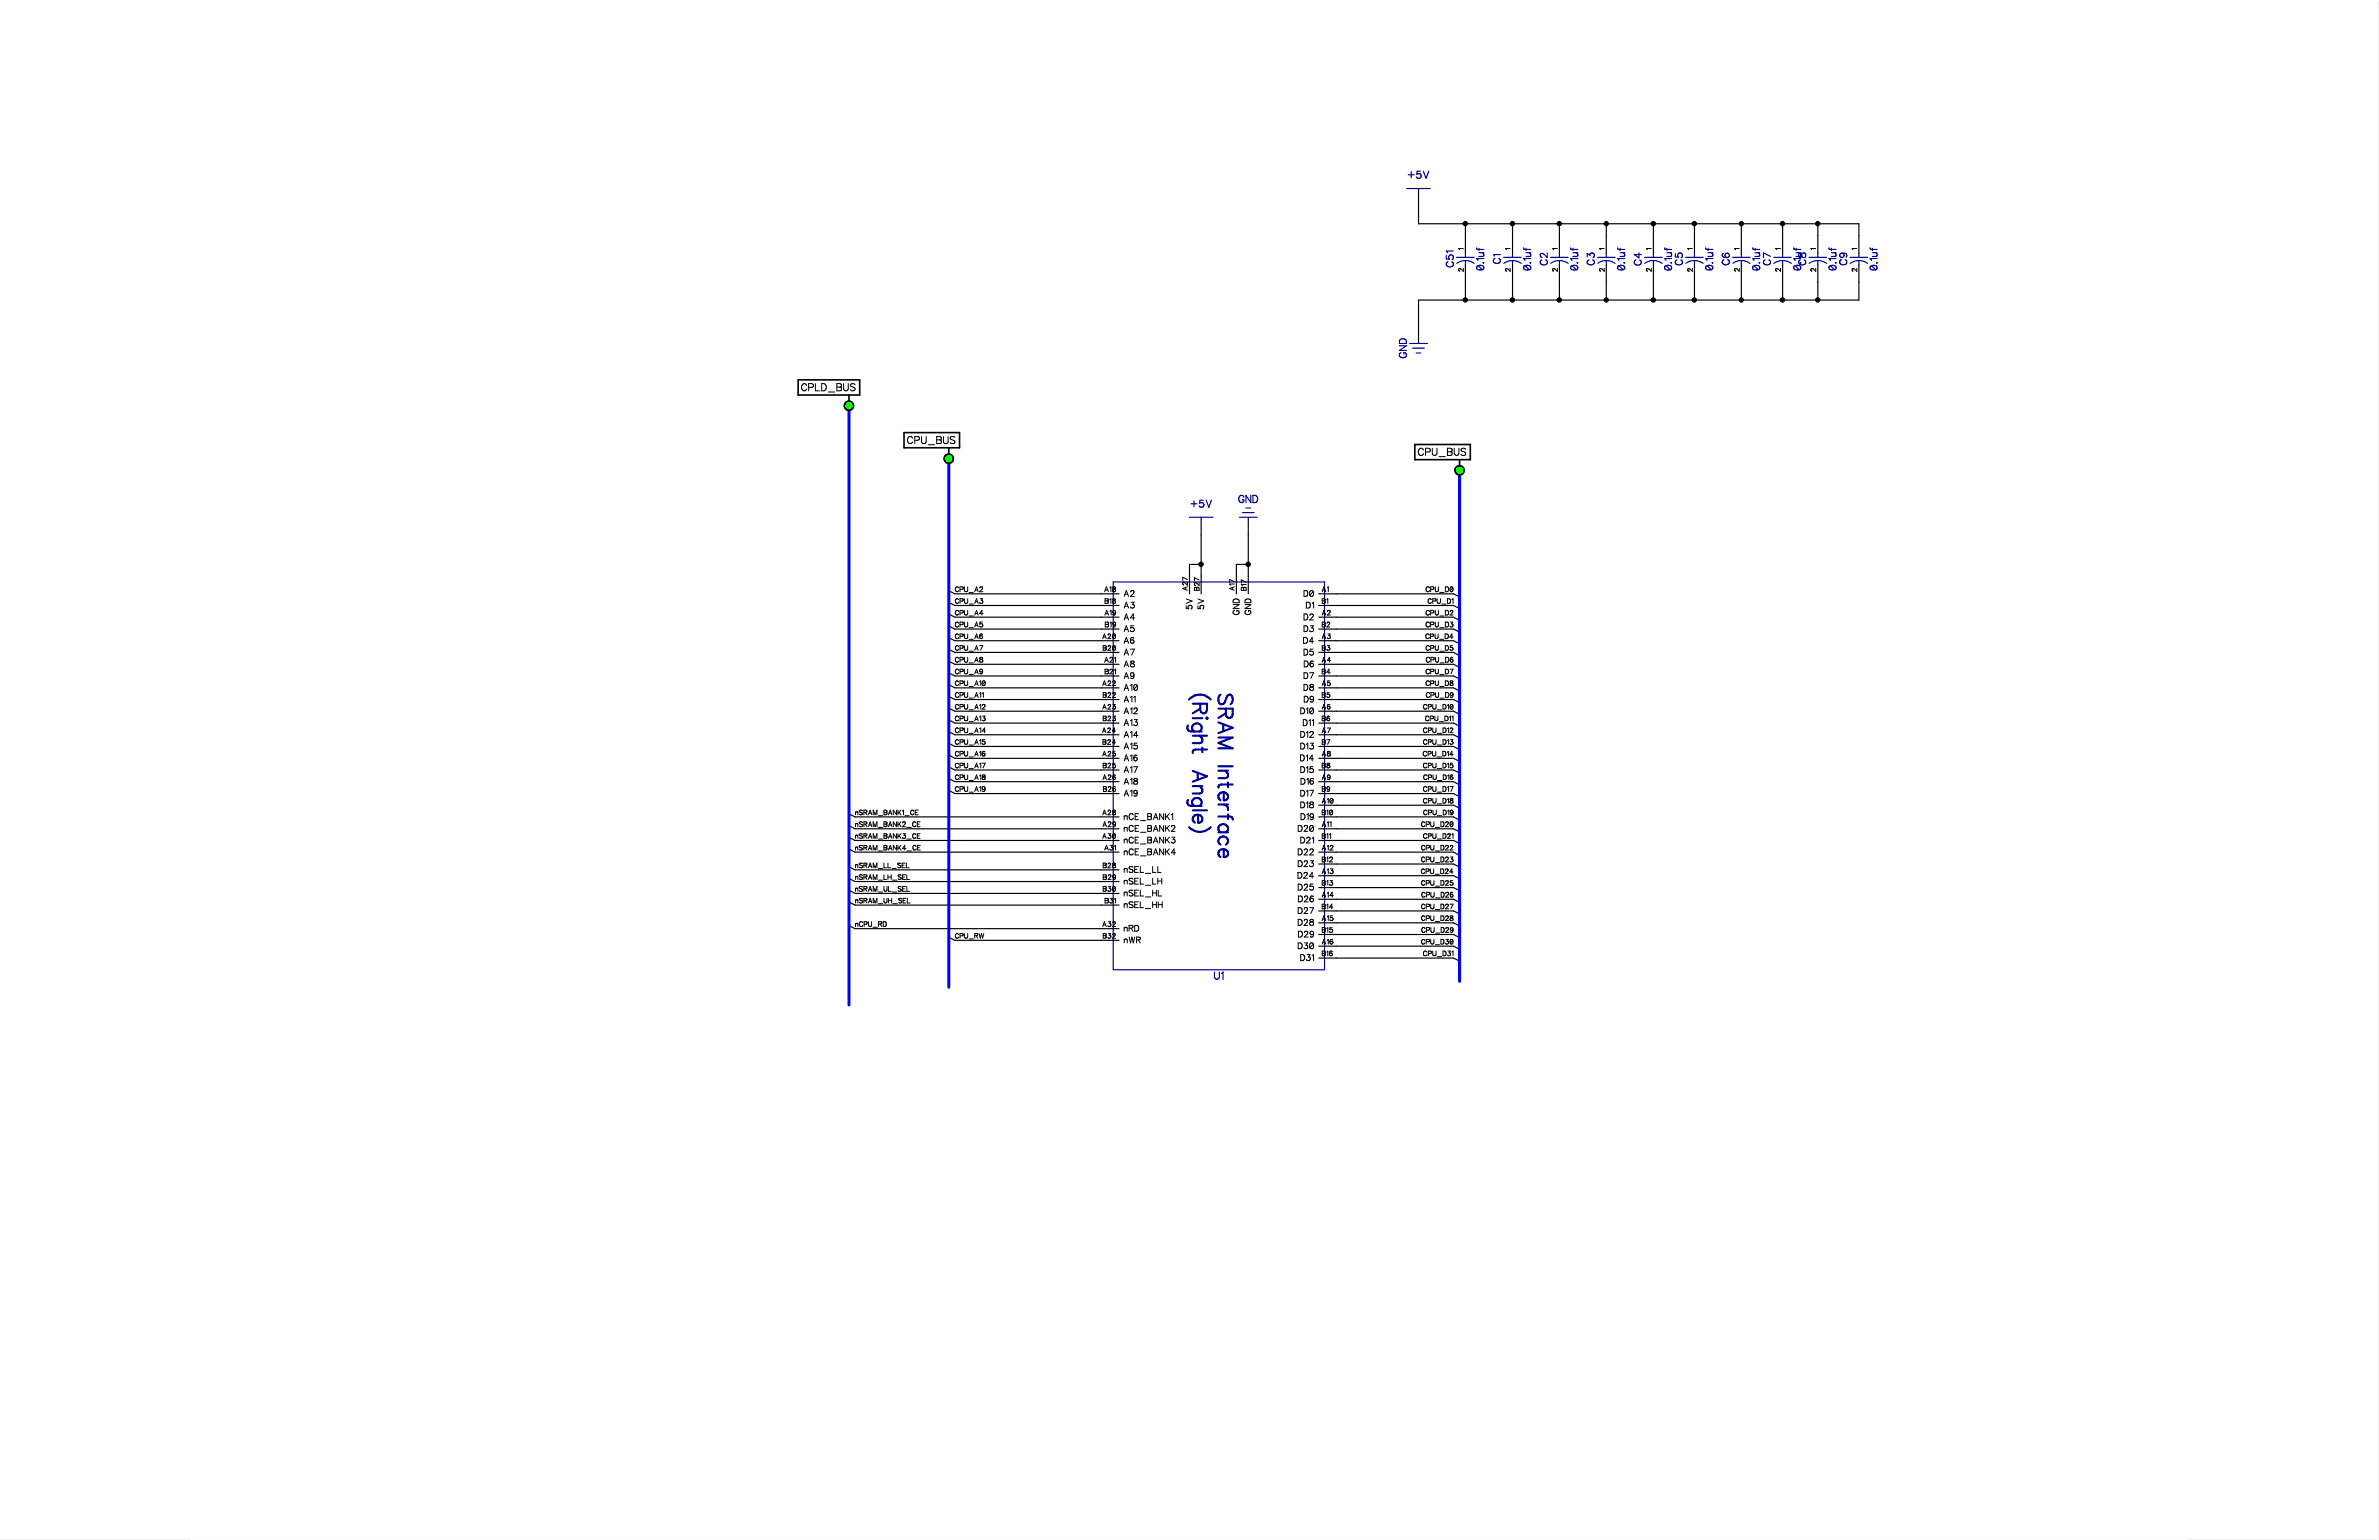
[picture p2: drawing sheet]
<svg xmlns="http://www.w3.org/2000/svg" width="432mm" height="279mm" viewBox="0 0 432 279" stroke-linecap="round" stroke-linejoin="round" font-family="sans-serif">
<defs><g id="words">
<g font-size="5">
<text x="215.7" y="125.8" transform="rotate(90 215.7 125.8)">(Right Angle)</text>
<text x="220.4" y="125.8" transform="rotate(90 220.4 125.8)">SRAM Interface</text>
</g>
<g font-size="2.9">
<text x="143.8" y="71.3">CPLD_BUS</text>
<text x="163.2" y="80.9">CPU_BUS</text>
<text x="255.9" y="83">CPU_BUS</text>
</g>
<g font-size="2.5">
<text x="255.5" y="32.7">+5V</text>
<text x="272.7" y="47.9" transform="rotate(-90 272.7 47.9)">C1</text>
<text x="264.2" y="48.5" transform="rotate(-90 264.2 48.5)">C51</text>
<text x="269.7" y="49.1" transform="rotate(-90 269.7 49.1)">0.1uf</text>
<text x="278.2" y="49.1" transform="rotate(-90 278.2 49.1)">0.1uf</text>
<text x="281.2" y="48.2" transform="rotate(-90 281.2 48.2)">C2</text>
<text x="286.8" y="49.1" transform="rotate(-90 286.8 49.1)">0.1uf</text>
<text x="289.8" y="48.2" transform="rotate(-90 289.8 48.2)">C3</text>
<text x="295.3" y="49.1" transform="rotate(-90 295.3 49.1)">0.1uf</text>
<text x="298.3" y="48.2" transform="rotate(-90 298.3 48.2)">C4</text>
<text x="303.8" y="49.1" transform="rotate(-90 303.8 49.1)">0.1uf</text>
<text x="305.8" y="48.2" transform="rotate(-90 305.8 48.2)">C5</text>
<text x="311.3" y="49.1" transform="rotate(-90 311.3 49.1)">0.1uf</text>
<text x="314.3" y="48.1" transform="rotate(-90 314.3 48.1)">C6</text>
<text x="319.8" y="49.1" transform="rotate(-90 319.8 49.1)">0.1uf</text>
<text x="321.7" y="48.2" transform="rotate(-90 321.7 48.2)">C7</text>
<text x="327.3" y="49.1" transform="rotate(-90 327.3 49.1)">0.1uf</text>
<text x="328.1" y="48.2" transform="rotate(-90 328.1 48.2)">C8</text>
<text x="333.6" y="49.1" transform="rotate(-90 333.6 49.1)">0.1uf</text>
<text x="335.6" y="48.1" transform="rotate(-90 335.6 48.1)">C9</text>
<text x="341.1" y="49.1" transform="rotate(-90 341.1 49.1)">0.1uf</text>
<text x="255.7" y="65" transform="rotate(-90 255.7 65)">GND</text>
<text x="216.1" y="92.4">+5V</text>
<text x="224.7" y="91.6">GND</text>
<text x="220.4" y="178">U1</text>
</g>
<g font-size="2.1">
<text x="204" y="108.5">A2</text>
<text x="204" y="112.8">A4</text>
<text x="204" y="110.7">A3</text>
<text x="216.7" y="110.6" transform="rotate(-90 216.7 110.6)">5V</text>
<text x="218.8" y="110.6" transform="rotate(-90 218.8 110.6)">5V</text>
<text x="225.2" y="111.6" transform="rotate(-90 225.2 111.6)">GND</text>
<text x="227.4" y="111.6" transform="rotate(-90 227.4 111.6)">GND</text>
<text x="236.6" y="108.5">D0</text>
<text x="236.6" y="112.8">D2</text>
<text x="237" y="110.7">D1</text>
<text x="204" y="117.1">A6</text>
<text x="204" y="114.9">A5</text>
<text x="204" y="119.2">A7</text>
<text x="236.5" y="117.1">D4</text>
<text x="236.6" y="114.9">D3</text>
<text x="236.6" y="119.2">D5</text>
<text x="204" y="121.3">A8</text>
<text x="204" y="125.6">A10</text>
<text x="204" y="123.4">A9</text>
<text x="236.6" y="123.4">D7</text>
<text x="236.6" y="125.6">D8</text>
<text x="236.6" y="121.3">D6</text>
<text x="204" y="129.8">A12</text>
<text x="204" y="127.7">A11</text>
<text x="204" y="132">A13</text>
<text x="236" y="129.8">D10</text>
<text x="236.5" y="132">D11</text>
<text x="236.6" y="127.7">D9</text>
<text x="204" y="134.1">A14</text>
<text x="204" y="136.2">A15</text>
<text x="236" y="134.1">D12</text>
<text x="236" y="136.2">D13</text>
<text x="204" y="138.4">A16</text>
<text x="204" y="142.6">A18</text>
<text x="204" y="140.5">A17</text>
<text x="236" y="138.4">D14</text>
<text x="236" y="140.5">D15</text>
<text x="236.1" y="142.6">D16</text>
<text x="204" y="149">nCE_BANK1</text>
<text x="204" y="144.8">A19</text>
<text x="236" y="144.8">D17</text>
<text x="236" y="146.9">D18</text>
<text x="236.1" y="149">D19</text>
<text x="204" y="151.2">nCE_BANK2</text>
<text x="204" y="153.3">nCE_BANK3</text>
<text x="204" y="155.4">nCE_BANK4</text>
<text x="235.5" y="151.2">D20</text>
<text x="235.5" y="155.4">D22</text>
<text x="236" y="153.3">D21</text>
<text x="204" y="158.6">nSEL_LL</text>
<text x="204" y="160.7">nSEL_LH</text>
<text x="235.5" y="159.7">D24</text>
<text x="235.5" y="157.5">D23</text>
<text x="235.5" y="161.8">D25</text>
<text x="204" y="162.9">nSEL_HL</text>
<text x="204" y="165">nSEL_HH</text>
<text x="235.5" y="166.1">D27</text>
<text x="235.6" y="163.9">D26</text>
<text x="204" y="169.3">nRD</text>
<text x="204" y="171.4">nWR</text>
<text x="235.5" y="172.5">D30</text>
<text x="235.5" y="168.2">D28</text>
<text x="235.6" y="170.3">D29</text>
<text x="236" y="174.6">D31</text>
</g>
<g font-size="1.7">
<text x="265.9" y="45.4" transform="rotate(-90 265.9 45.4)">1</text>
<text x="274.4" y="45.4" transform="rotate(-90 274.4 45.4)">1</text>
<text x="282.9" y="45.4" transform="rotate(-90 282.9 45.4)">1</text>
<text x="291.4" y="45.4" transform="rotate(-90 291.4 45.4)">1</text>
<text x="300" y="45.4" transform="rotate(-90 300 45.4)">1</text>
<text x="307.4" y="45.4" transform="rotate(-90 307.4 45.4)">1</text>
<text x="316" y="45.4" transform="rotate(-90 316 45.4)">1</text>
<text x="323.4" y="45.4" transform="rotate(-90 323.4 45.4)">1</text>
<text x="329.8" y="45.4" transform="rotate(-90 329.8 45.4)">1</text>
<text x="337.3" y="45.4" transform="rotate(-90 337.3 45.4)">1</text>
<text x="265.9" y="49.3" transform="rotate(-90 265.9 49.3)">2</text>
<text x="274.4" y="49.3" transform="rotate(-90 274.4 49.3)">2</text>
<text x="282.9" y="49.3" transform="rotate(-90 282.9 49.3)">2</text>
<text x="291.4" y="49.3" transform="rotate(-90 291.4 49.3)">2</text>
<text x="300" y="49.3" transform="rotate(-90 300 49.3)">2</text>
<text x="307.4" y="49.3" transform="rotate(-90 307.4 49.3)">2</text>
<text x="316" y="49.3" transform="rotate(-90 316 49.3)">2</text>
<text x="323.4" y="49.3" transform="rotate(-90 323.4 49.3)">2</text>
<text x="329.8" y="49.3" transform="rotate(-90 329.8 49.3)">2</text>
<text x="337.3" y="49.3" transform="rotate(-90 337.3 49.3)">2</text>
<text x="200.4" y="107.6">A18</text>
<text x="215.8" y="107.2" transform="rotate(-90 215.8 107.2)">A27</text>
<text x="217.9" y="107.2" transform="rotate(-90 217.9 107.2)">B27</text>
<text x="224.3" y="107.2" transform="rotate(-90 224.3 107.2)">A17</text>
<text x="226.4" y="107.2" transform="rotate(-90 226.4 107.2)">B17</text>
<text x="239.9" y="107.6">A</text>
<text x="240.7" y="107.6">1</text>
<text x="200.5" y="111.9">A19</text>
<text x="200.5" y="109.7">B18</text>
<text x="200.6" y="114">B19</text>
<text x="239.9" y="111.9">A2</text>
<text x="239.9" y="109.7">B</text>
<text x="239.9" y="114">B</text>
<text x="240.7" y="109.7">1</text>
<text x="240.9" y="114">2</text>
<text x="200.1" y="116.1">A20</text>
<text x="200.2" y="118.3">B20</text>
<text x="239.9" y="116.1">A3</text>
<text x="239.9" y="118.3">B</text>
<text x="240.9" y="118.3">3</text>
<text x="200.1" y="124.7">A22</text>
<text x="200.4" y="120.4">A21</text>
<text x="200.5" y="122.5">B21</text>
<text x="239.9" y="120.4">A4</text>
<text x="239.9" y="124.7">A5</text>
<text x="239.9" y="122.5">B4</text>
<text x="200.1" y="128.9">A23</text>
<text x="200.2" y="126.8">B22</text>
<text x="200.2" y="131">B23</text>
<text x="239.9" y="128.9">A6</text>
<text x="239.9" y="126.8">B</text>
<text x="239.9" y="131">B</text>
<text x="240.9" y="131">6</text>
<text x="240.9" y="126.8">5</text>
<text x="200" y="133.2">A24</text>
<text x="200.1" y="137.4">A25</text>
<text x="200.1" y="135.3">B24</text>
<text x="239.9" y="133.2">A7</text>
<text x="239.9" y="137.4">A8</text>
<text x="239.9" y="135.3">B</text>
<text x="240.9" y="135.3">7</text>
<text x="200.1" y="141.7">A26</text>
<text x="200.2" y="139.6">B25</text>
<text x="200.2" y="143.8">B26</text>
<text x="239.9" y="141.7">A9</text>
<text x="239.9" y="139.6">B</text>
<text x="239.9" y="143.8">B</text>
<text x="240.9" y="143.8">9</text>
<text x="240.9" y="139.6">8</text>
<text x="200.1" y="148.1">A28</text>
<text x="239.9" y="146">A</text>
<text x="239.9" y="148.1">B</text>
<text x="240.8" y="148.1">10</text>
<text x="240.8" y="146">10</text>
<text x="200.1" y="152.4">A30</text>
<text x="200.1" y="150.2">A29</text>
<text x="200.4" y="154.5">A31</text>
<text x="239.9" y="150.2">A</text>
<text x="239.9" y="154.5">A</text>
<text x="239.9" y="152.4">B</text>
<text x="240.6" y="152.4">11</text>
<text x="240.7" y="150.2">11</text>
<text x="240.8" y="154.5">12</text>
<text x="200.2" y="162">B30</text>
<text x="200.2" y="157.7">B28</text>
<text x="200.2" y="159.8">B29</text>
<text x="239.9" y="158.8">A</text>
<text x="239.9" y="156.6">B</text>
<text x="239.9" y="160.9">B</text>
<text x="240.8" y="156.6">12</text>
<text x="240.8" y="160.9">13</text>
<text x="240.8" y="158.8">13</text>
<text x="200.5" y="164.1">B31</text>
<text x="239.9" y="163">A</text>
<text x="239.9" y="167.3">A</text>
<text x="239.9" y="165.2">B</text>
<text x="240.8" y="165.2">14</text>
<text x="240.8" y="167.3">15</text>
<text x="240.9" y="163">14</text>
<text x="200.1" y="168.4">A32</text>
<text x="200.2" y="170.5">B32</text>
<text x="239.9" y="171.5">A</text>
<text x="239.9" y="169.4">B</text>
<text x="239.9" y="173.7">B</text>
<text x="240.8" y="173.7">16</text>
<text x="240.8" y="169.4">15</text>
<text x="240.8" y="171.5">16</text>
</g>
</g></defs>
<g fill="#000" stroke="#000" stroke-width=".18">
<path d="M0 0h431.8v279.4h-431.8z"/>
<circle cx="266" cy="40.6" r=".4"/>
<circle cx="266" cy="54.4" r=".4"/>
<circle cx="274.5" cy="40.6" r=".4"/>
<circle cx="274.5" cy="54.4" r=".4"/>
<circle cx="283" cy="40.6" r=".4"/>
<circle cx="283" cy="54.4" r=".4"/>
<circle cx="291.6" cy="40.6" r=".39"/>
<circle cx="291.6" cy="54.4" r=".39"/>
<circle cx="300.1" cy="40.6" r=".4"/>
<circle cx="300.1" cy="54.4" r=".4"/>
<circle cx="307.5" cy="40.6" r=".4"/>
<circle cx="307.5" cy="54.4" r=".4"/>
<circle cx="316.1" cy="40.6" r=".39"/>
<circle cx="316.1" cy="54.4" r=".39"/>
<circle cx="323.5" cy="40.6" r=".4"/>
<circle cx="323.5" cy="54.4" r=".4"/>
<circle cx="329.9" cy="40.6" r=".4"/>
<circle cx="329.9" cy="54.4" r=".4"/>
<circle cx="218" cy="102.4" r=".4"/>
<circle cx="226.5" cy="102.4" r=".4"/>
</g>
<g fill="#fff" stroke="#fff" stroke-width=".18">
<path d="M0 0h431.8v279.4h-431.8z"/>
<path d="M34.7 0h362.3v279.4h-362.3z"/>
</g>
<g fill="none" stroke="#000" stroke-width=".18">
<path d="M265.6 48.7v.5l-.7-.5-.1 .3 .2 .2M265.6 45.1h-.8l.1 .2M274.1 48.7v.5l-.4-.4-.3-.1-.1 .3 .2 .2M274.1 45.1h-.8l.1 .2M282.7 48.7v.5l-.5-.4-.3-.1-.1 .3 .2 .2M282.7 45.1h-.9l.1 .2M291.2 48.7v.5l-.4-.4-.3-.1-.2 .3 .2 .2M291.2 45.1h-.9l.2 .2M299.7 48.7v.5l-.4-.4-.3-.1-.2 .3 .2 .2M299.7 45.1h-.9l.2 .2M306.5 49.2h.1M307.2 48.7v.5l-.7-.5-.2 .2 .2 .3"/>
<path d="M307.2 45.1h-.9l.2 .2M315.7 48.7v.5l-.4-.4-.3-.1-.2 .3 .2 .2M315.7 45.1h-.9l.2 .2M323.2 48.7v.5l-.5-.4-.2-.1-.2 .3 .2 .2M323.2 45.1h-.9l.2 .2M329.6 48.7v.5l-.5-.4-.3-.1-.1 .3 .2 .2M329.6 45.1h-.9l.1 .2M337 48.7v.5l-.4-.4-.3-.1-.1 .3 .1 .2M337 45.1h-.8l.1 .2M146.4 69.9a.48 .48 0 0 0-.5-.3 .48 .48 0 0 0-.4 .5v.3a.48 .48 0 0 0 .4 .5 .48 .48 0 0 0 .5-.3M146.8 70.3l.7-.1 .2-.4-.4-.2h-.5v1.3M148 69.6v1.3h.8"/>
<path d="M149.1 69.6a.7 .7 0 0 1 .8 .4 .7 .7 0 0 1-.2 .8l-.6 .1zM150.4 71.1h1.1M151.9 69.6l.8 .1v.4l-.3 .1 .3 .2v.4l-.8 .1zM151.9 70.2h.5M153.1 69.6l.1 1.1a.43 .43 0 0 0 .4 .2 .43 .43 0 0 0 .4-.4v-.9M155.2 69.8a.46 .46 0 0 0-.5-.2 .46 .46 0 0 0-.4 .3l.9 .5v.3a.51 .51 0 0 1-.9 0M165.7 79.5a.48 .48 0 0 0-.6-.3 .48 .48 0 0 0-.4 .5v.3a.48 .48 0 0 0 .4 .5 .48 .48 0 0 0 .6-.3M166 79.9l.8-.1 .1-.2-.1-.4h-.8v1.3M167.3 79.2v.9a.43 .43 0 0 0 .4 .4 .43 .43 0 0 0 .4-.4v-.9M170 79.2l.8 .1v.4l-.2 .1 .3 .3-.2 .3-.7 .1zM170 79.8h.6M171.2 79.2v.9a.43 .43 0 0 0 .5 .4 .43 .43 0 0 0 .4-.4v-.9"/>
<path d="M173.3 79.4l-.3-.2-.5 .2 .1 .3 .7 .3v.3l-.3 .2-.5-.2M168.5 80.7h1.1M258.4 81.7a.48 .48 0 0 0-.6-.4 .48 .48 0 0 0-.4 .5 .54 .54 0 0 0 .2 .7 .54 .54 0 0 0 .7-.1l.1-.1M258.7 82h.8v-.6l-.8-.1v1.3M260 81.3v1.1a.43 .43 0 0 0 .5 .2 .43 .43 0 0 0 .3-.3v-1M261.2 82.8h1.1M262.7 81.3l.8 .1v.4l-.2 .2 .2 .1v.4l-.8 .1zM262.7 82h.6M263.9 81.3l.1 1.1a.4 .4 0 0 0 .5 .2 .4 .4 0 0 0 .3-.3v-1M266 81.5a.46 .46 0 0 0-.4-.2 .46 .46 0 0 0-.4 .4l.7 .4 .1 .3a.51 .51 0 0 1-.8 0M174 106.7a.3 .3 0 0 0-.4-.2 .3 .3 0 0 0-.2 .3v.2a.3 .3 0 0 0 .2 .4 .3 .3 0 0 0 .4-.3M174 108.8l-.1-.1a.37 .37 0 0 0-.5 .4 .37 .37 0 0 0 .5 .2h.1"/>
<path d="M174 111a.3 .3 0 0 0-.4-.3 .3 .3 0 0 0-.2 .4v.2l.3 .3 .3-.2M174 113.1a.3 .3 0 0 0-.4-.2 .3 .3 0 0 0-.2 .3v.2a.3 .3 0 0 0 .2 .3 .3 .3 0 0 0 .4-.2M174 115.2l-.1-.1a.37 .37 0 0 0-.5 .4 .37 .37 0 0 0 .5 .2h.1M174 117.3a.3 .3 0 0 0-.4-.2 .3 .3 0 0 0-.2 .4v.2l.3 .3 .3-.2M174 119.5a.3 .3 0 0 0-.4-.2 .3 .3 0 0 0-.2 .3v.2a.3 .3 0 0 0 .2 .3 .3 .3 0 0 0 .4-.2M174.2 106.9h.6v-.3l-.6-.1v.9M174.2 109.1l.6-.1v-.3l-.6-.1v.9M174.2 111.2h.6v-.4l-.6-.1v.9M174.2 113.3h.6v-.4h-.6v.8M174.2 115.4h.6v-.3l-.6-.1v.9M174.2 117.6h.6v-.4l-.6-.1v.9M174.2 119.7h.6v-.4h-.6v.8"/>
<path d="M175 106.5v.6l.3 .3 .3-.2v-.7M175 108.6v.6l.3 .3 .3-.2v-.7M175 110.7v.6l.3 .3 .3-.1v-.8M175 112.9v.6l.3 .2 .3-.1v-.7M175 115v.6l.3 .3 .3-.2v-.7M175 117.1v.7l.3 .2 .3-.2v-.7M175 119.3v.6l.3 .2 .3-.1v-.7M175.9 107.5h.8M175.9 109.6h.8M175.9 111.8h.8M175.9 113.9h.8M175.9 116h.8"/>
<path d="M175.9 118.2h.8M176.9 107.4l.3-.9 .3 .9M176.9 109.5l.3-.9 .3 .9M176.9 111.6l.3-.9 .3 .9M176.9 113.7l.3-.8 .3 .8M176.9 115.9l.3-.9 .3 .9M176.9 118l.3-.9 .3 .9M177 107.1h.4M177 109.2h.4M177 111.3h.4M177 113.5h.4M177 115.6h.4"/>
<path d="M177 117.7h.4M177 119.8h.4M177.8 117.1h.6l-.4 .9M177.8 106.7l.2-.2 .4 .1-.6 .8h.6M177.9 119.3v.2l.5 .3a.3 .3 0 0 1-.3 .4 .3 .3 0 0 1-.3-.4l.6-.3-.1-.2zM177.9 108.6h.5l-.3 .3a.3 .3 0 0 1 .2 .5 .3 .3 0 0 1-.5-.1M178.3 112.9h-.4l-.1 .3a.31 .31 0 0 1 .5 0 .31 .31 0 0 1 0 .5 .31 .31 0 0 1-.5-.1M178.3 115.1h-.4l-.1 .5M178.4 111.3h-.6l.4-.6v.9M200.2 115.9l.2-.9 .4 .9M200.2 115.6h.5M200.2 117.1l.5 .1 .1 .2-.2 .2 .2 .1-.1 .2-.5 .1z"/>
<path d="M200.2 117.6h.4M200.5 107.4l.3-.9 .4 .9M200.5 111.6l.4-.9 .3 .9M200.6 108.6l.5 .1v.2l-.1 .1 .2 .2-.1 .2-.5 .1zM200.6 109h.4M200.6 107.1h.4M200.6 112.9h.6v.2l-.2 .2 .2 .2-.1 .2h-.5zM200.6 113.3h.4M200.6 119.8h.4M200.7 111.3h.4M201.1 115.2l.3-.2 .2 .3-.5 .6h.5M201.1 117.3l.2-.2 .3 .2-.5 .7h.5"/>
<path d="M201.1 115.2h.1M201.4 106.6l.2-.1v.9M201.4 108.8l.2-.2v.9M201.5 119.5l.1-.2 .4 .1-.6 .7h.6M201.5 110.9l.2-.2v.9M201.5 113l.2-.1v.8M202 106.5v.3l.4 .1a.26 .26 0 0 1 0 .4 .26 .26 0 0 1-.4 0 .26 .26 0 0 1 .1-.4l.3-.1v-.2l-.1-.1zM202 108.7v.2l.4 .1a.26 .26 0 0 1 0 .4 .26 .26 0 0 1-.4 0 .26 .26 0 0 1 .1-.4l.3-.2-.1-.2zM202.3 119.4l.2-.1v.8M202.4 115.2l-.2-.2-.1 .1-.1 .6M202.4 115.2v.6h-.3l-.1-.1M202.4 117.3l-.2-.2-.1 .1-.1 .6"/>
<path d="M202.4 117.3v.6h-.3l-.1-.1M202.4 115.2l-.4 .5M202.4 117.3l-.4 .5M202.5 111l-.1 .5h-.4M202.5 113.2l-.1 .5-.4-.1M204 108.2l.4-1.1 .5 1.1M204 112.5l.4-1.1 .5 1.1M204 116.7l.4-1 .5 1M204 110.3l.4-1 .5 1M204 114.6l.4-1.1 .5 1.1M204 118.9l.4-1.1 .5 1.1M204.2 116.4h.5"/>
<path d="M204.2 107.8h.5M204.2 112.1h.5M204.2 110h.5M204.2 114.2h.5M204.2 118.5h.5M205.2 117.8h.7l-.5 1.1M205.2 107.4l.2-.3 .4 .2-.1 .4-.5 .5h.7M205.3 109.3h.5l-.3 .4h.2a.36 .36 0 0 1 .1 .6 .36 .36 0 0 1-.6-.2M205.3 120v.3l.4 .1 .2 .3a.36 .36 0 0 1-.4 .3 .36 .36 0 0 1-.3-.3l.1-.3 .5-.2v-.2zM205.8 113.5h-.5l-.1 .5 .5-.1 .2 .3-.2 .4h-.4l-.1-.2M205.8 115.8l-.3-.1a.55 .55 0 0 0-.3 .7M206 112.1h-.8l.5-.7v1.1"/>
<path d="M215.2 106.6v.4M215.3 109.9v.5h.5a.36 .36 0 0 1 0-.5 .36 .36 0 0 1 .5 .1 .36 .36 0 0 1-.1 .5M215.3 108.7l1.1 .4-1.1 .4M215.5 106.5l-.8 .3 .8 .3M215.5 105.6v.6l-.7-.6-.1 .4 .1 .1M215.5 105.2l-.8-.5v.6M216.8 106.6v.5h.8v-.5h-.3M216.8 106.6h.1M216.9 106.6h.3v.1M217.2 106.7v.4M217.3 106.6h.1M217.3 106.6l-.1 .1"/>
<path d="M217.4 109.9v.5h.5a.37 .37 0 0 1 0-.5 .37 .37 0 0 1 .5 .1 .37 .37 0 0 1-.1 .5M217.4 108.7l1.1 .4-1.1 .4M217.6 105.7v.6l-.6-.6-.2 .3 .2 .2M217.6 105.2l-.8-.4v.6M223.7 106.6v.4M223.8 109.7h1.1l-1.1 .7h1.1M223.9 108.8a.61 .61 0 0 1 .7-.1 .61 .61 0 0 1 .3 .6h-1.1zM224 106h-.8l.2 .2M224 106.5l-.8 .3 .8 .3M224 105.5l-.8-.4v.6M224.1 110.7a.39 .39 0 0 0-.3 .5 .39 .39 0 0 0 .4 .3h.4l.3-.3-.2-.4-.2-.1v.3M225.3 106.6h.3l.1 .1 .2-.1h.2l.1 .5h-.9z"/>
<path d="M225.7 106.7v.4M226 109.7h1l-1 .7h1M226 108.8a.58 .58 0 0 1 .7-.1 .58 .58 0 0 1 .3 .6h-1zM226.2 105.6l-.9-.4v.6M226.2 106h-.9l.2 .3M226.2 110.7a.39 .39 0 0 0-.2 .5 .39 .39 0 0 0 .4 .3h.2a.38 .38 0 0 0 .4-.4 .38 .38 0 0 0-.4-.4v.3M236.6 115.7h.4a.58 .58 0 0 1 .3 .5 .58 .58 0 0 1-.3 .5h-.4zM236.7 117.8a.56 .56 0 0 1 .7 .5 .56 .56 0 0 1-.7 .6zM236.7 107.1a.59 .59 0 0 1 .6 .4 .59 .59 0 0 1-.1 .7h-.5zM236.7 111.4a.56 .56 0 0 1 .7 .5 .56 .56 0 0 1-.7 .6zM236.7 113.5a.59 .59 0 0 1 .6 .3 .59 .59 0 0 1-.1 .8h-.5zM236.7 119.9a.58 .58 0 0 1 .7 .3 .58 .58 0 0 1-.2 .7l-.5 .1z"/>
<path d="M237.1 109.3h.4a.58 .58 0 0 1 .3 .5 .58 .58 0 0 1-.3 .5h-.4zM237.7 111.6l.3-.2h.2l.2 .3-.7 .8h.7M237.8 113.5h.6l-.3 .4a.36 .36 0 0 1 .2 .6 .36 .36 0 0 1-.6-.1M238.2 109.5l.2-.2v1M238.3 117.8h-.5l-.1 .4a.4 .4 0 0 1 .6 0 .4 .4 0 0 1 .1 .5l-.4 .2-.3-.2M238.4 107.3v.3a.46 .46 0 0 1-.4 .6l-.3-.2M238.4 107.3l-.3-.2-.4 .2v.7M238.4 107.3l-.7 .7M238.4 116.4h-.7l.5-.7v1M240 108.6l.5 .1v.2l-.2 .1 .2 .2v.2l-.5 .1zM240 112.9h.5v.2l-.2 .2 .2 .2v.2h-.5zM240 113.3h.3"/>
<path d="M240 117.1l.5 .1v.2l-.2 .2 .2 .1v.2l-.5 .1zM240 107.4l.3-.9 .3 .9M240 111.6l.3-.9 .3 .9M240 115.9l.3-.9 .3 .9M240 109h.3M240 117.6h.3M240.1 107.1h.4M240.1 111.3h.4M240.1 115.6h.4M240.1 119.8h.4M240.8 108.8l.2-.2v.9M240.9 113.1l.1-.2 .3 .1-.5 .7h.6"/>
<path d="M240.9 117.1h.4l-.2 .4a.27 .27 0 0 1 .3 .2 .27 .27 0 0 1-.3 .3 .27 .27 0 0 1-.3-.2M240.9 106.6l.2-.1v.9M241 110.8l.3-.1 .1 .3-.5 .6h.6M241 115h.4l-.2 .3a.28 .28 0 0 1 .2 .5 .28 .28 0 0 1-.5-.1M241 110.8v.2M241 110.8h.1M241.5 119.8h-.6l.4-.5v.8M259.4 115.2a.36 .36 0 0 0-.5 0 .36 .36 0 0 0 0 .5 .36 .36 0 0 0 .5 0M259.5 106.7a.33 .33 0 0 0-.4-.2 .33 .33 0 0 0-.3 .3v.2a.33 .33 0 0 0 .3 .4 .33 .33 0 0 0 .4-.3M259.5 111a.33 .33 0 0 0-.4-.3 .33 .33 0 0 0-.3 .4l.1 .4 .2 .1 .4-.2M259.5 113.1a.33 .33 0 0 0-.4-.2 .33 .33 0 0 0-.3 .3v.2a.33 .33 0 0 0 .3 .4 .33 .33 0 0 0 .4-.3M259.5 117.3a.33 .33 0 0 0-.4-.2 .33 .33 0 0 0-.3 .4l.1 .4 .2 .1 .4-.2"/>
<path d="M259.5 119.5a.33 .33 0 0 0-.4-.2 .33 .33 0 0 0-.2 .3v.2a.33 .33 0 0 0 .2 .3 .33 .33 0 0 0 .4-.2M259.6 115.4h.5l.1-.3-.6-.1v.9M259.7 106.9h.5v-.3l-.5-.1v.9M259.7 111.2h.5v-.4l-.5-.1v.9M259.7 113.3h.5v-.4h-.5v.8M259.7 117.6h.5v-.4l-.5-.1v.9M259.7 119.7h.5l.1-.4h-.6v.8M259.8 108.8l-.1-.1a.37 .37 0 0 0-.5 .4 .37 .37 0 0 0 .6 .2M260.1 109.1l.5-.1v-.3l-.5-.1v.9M260.5 115v.6l.2 .3 .3-.2v-.7M260.5 106.5v.6l.3 .3 .3-.3v-.6M260.5 110.7v.6l.3 .3 .2-.1 .1-.8"/>
<path d="M260.5 112.9v.6l.3 .2 .3-.2v-.6M260.5 117.1v.7l.3 .2 .3-.2v-.7M260.6 119.3v.6l.2 .2 .3-.1v-.7M260.9 108.6v.6l.2 .3 .3-.2 .1-.7M261.3 116h.7M261.3 107.5h.8M261.3 111.8h.8M261.3 113.9h.8M261.3 118.2h.8M261.7 109.6h.8M262.3 115h.3a.45 .45 0 0 1 .3 .4 .45 .45 0 0 1-.3 .5h-.3zM262.3 106.5h.3a.47 .47 0 0 1 .3 .4 .47 .47 0 0 1-.3 .5h-.3z"/>
<path d="M262.3 110.7h.3a.45 .45 0 0 1 .3 .5 .45 .45 0 0 1-.3 .4h-.3zM262.3 112.9h.3a.47 .47 0 0 1 .3 .4 .47 .47 0 0 1-.3 .4h-.3zM262.3 117.1h.3a.45 .45 0 0 1 .3 .5 .45 .45 0 0 1-.3 .4h-.3zM262.4 119.3h.3a.47 .47 0 0 1 .3 .4 .47 .47 0 0 1-.3 .4h-.3zM262.7 108.6h.3a.47 .47 0 0 1 .3 .5 .47 .47 0 0 1-.3 .4h-.3zM263.2 111l.2-.3 .3 .2-.5 .7h.5M263.3 112.9h.4l-.3 .3a.28 .28 0 0 1 .3 .4 .28 .28 0 0 1-.5 0M263.5 108.8l.2-.2v.9M263.7 117.1h-.4l-.1 .4a.29 .29 0 0 1 .5 0 .29 .29 0 0 1-.1 .4 .29 .29 0 0 1-.4-.1M263.7 106.6l-.2-.1h-.2l-.1 .7M263.7 106.6l-.1 .7-.2 .1-.2-.2M263.7 119.4l-.3-.1-.2 .5"/>
<path d="M263.7 106.6l-.5 .6M263.7 115.6h-.6l.4-.6v.9M174 121.6l-.1-.1a.37 .37 0 0 0-.5 .4 .37 .37 0 0 0 .5 .2l.1-.1M174 123.7a.3 .3 0 0 0-.4-.2 .3 .3 0 0 0-.2 .4l.2 .4 .2 .1 .2-.2M174 125.9a.3 .3 0 0 0-.4-.3 .3 .3 0 0 0-.2 .4v.2a.3 .3 0 0 0 .2 .3 .3 .3 0 0 0 .4-.2M174 128a.38 .38 0 0 0-.6 0 .38 .38 0 0 0 .2 .6l.2 .1 .2-.3M174 130.1a.3 .3 0 0 0-.4-.2 .3 .3 0 0 0-.2 .4l.1 .4 .3 .1 .2-.2M174 132.2l-.1-.1h-.3a.41 .41 0 0 0-.2 .5 .41 .41 0 0 0 .5 .2l.1-.1M174 134.4a.38 .38 0 0 0-.6 0 .38 .38 0 0 0 .2 .6h.2l.2-.2M174 136.5a.3 .3 0 0 0-.4-.2 .3 .3 0 0 0-.2 .4l.1 .4 .3 .1 .2-.2M174 138.6h-.1a.37 .37 0 0 0-.5 .3 .37 .37 0 0 0 .5 .3l.1-.1M174.2 121.8h.6v-.3l-.6-.1v.9"/>
<path d="M174.2 124h.6v-.4l-.6-.1v.9M174.2 126.1h.6v-.4l-.6-.1v.9M174.2 128.2h.6v-.3l-.6-.1v.9M174.2 130.4l.6-.1v-.3l-.6-.1v.9M174.2 132.5h.6v-.4h-.6v.8M174.2 134.6h.6v-.3l-.6-.1v.8M174.2 136.8l.6-.1v-.3l-.6-.1v.9M174.2 138.9h.6v-.3l-.6-.1v.8M175 121.4v.6l.3 .3 .3-.2v-.7M175 123.5v.7l.3 .2 .3-.2v-.7M175 125.6v.7l.3 .2 .3-.1v-.8M175 127.8v.6l.3 .3 .3-.2v-.7"/>
<path d="M175 129.9v.7l.3 .2 .3-.1v-.8M175 132.1v.6l.3 .2 .3-.1v-.7M175 134.2v.6l.3 .2 .3-.1v-.7M175 136.3v.6l.3 .3 .3-.1v-.8M175 138.5v.6l.3 .2 .3-.1v-.7M175.9 120.3h.8M175.9 122.4h.8M175.9 124.5h.8M175.9 126.7h.8M175.9 128.8h.8M175.9 130.9h.8M175.9 133.1h.8"/>
<path d="M175.9 135.2h.8M175.9 137.3h.8M175.9 139.4h.8M176.9 120.1l.3-.8 .3 .8M176.9 122.3l.3-.9 .3 .9M176.9 124.4l.3-.9 .3 .9M176.9 126.5l.3-.9 .3 .9M176.9 128.7l.3-.9 .3 .9M176.9 130.8l.3-.9 .3 .9M176.9 132.9l.3-.8 .3 .8M176.9 135l.3-.8 .3 .8M176.9 137.2l.3-.9 .3 .9"/>
<path d="M176.9 139.3l.3-.8 .3 .8M177 122h.4M177 124.1h.4M177 126.2h.4M177 128.4h.4M177 130.5h.4M177 132.6h.4M177 134.7h.4M177 136.9h.4M177 139h.4M177.8 123.7l.2-.2v.9M177.8 125.8l.2-.1v.8"/>
<path d="M177.8 128l.2-.2v.9M177.8 130.1l.2-.2v.9M177.8 132.2l.2-.1v.8M177.8 134.4l.2-.2v.8M177.8 136.5l.2-.2v.9M177.8 138.6l.2-.1v.8M178.3 125.8l.2-.1v.8M178.3 138.5h.5l-.4 .8M178.3 128l.2-.2 .3 .1v.2l-.5 .6h.5M178.3 136.8l.4-.1 .1 .4-.4 .1zM178.4 121.7l-.2 .5-.4-.1M178.4 129.9h.4l-.2 .4a.28 .28 0 0 1 .2 .4 .28 .28 0 0 1-.5-.1"/>
<path d="M178.8 123.7l-.1-.1h-.3l-.1 .6M178.8 123.7l-.1 .6-.4-.1M178.8 136.4h-.4l-.1 .5M178.8 134.2h-.4l-.1 .4 .3-.1 .2 .2a.29 .29 0 0 1-.2 .3 .29 .29 0 0 1-.3-.1M178.8 123.7l-.5 .5M178.9 132.6h-.6l.4-.5v.8M200.1 132.9l.3-.8 .3 .8M200.2 124.4l.2-.9 .4 .9M200.2 128.7l.2-.9 .4 .9M200.2 137.2l.2-.9 .4 .9M200.2 134.6h.5v.4h-.5v-.8l.5 .1v.2l-.2 .1M200.2 124.1h.5"/>
<path d="M200.2 125.6l.5 .1 .1 .2-.2 .2 .2 .1-.1 .3h-.5zM200.2 128.4h.5M200.2 129.9l.5 .1 .1 .2-.2 .1 .2 .2-.1 .2-.5 .1zM200.2 130.3h.4M200.2 132.6h.4M200.2 136.9h.5M200.2 138.5l.6 .1-.2 .3 .2 .1-.1 .3h-.5zM200.2 126.1h.4M200.2 138.9h.4M200.5 120.1l.3-.8 .4 .8M200.6 121.4l.5 .1 .1 .2-.2 .1 .2 .2-.1 .2-.5 .1zM200.6 121.8h.4"/>
<path d="M201.1 132.2l.1-.1 .3 .1-.5 .7h.6M201.1 134.4l.1-.2 .3 .2-.5 .6h.6M201.1 136.5l.2-.2 .3 .2-.5 .7h.5M201.1 123.7l.2-.2 .3 .2-.5 .7h.5M201.1 125.9l.1-.2h.3l.1 .1-.5 .7h.5M201.1 128l.2-.2 .3 .2-.5 .7h.5M201.1 130.1l.2-.2 .3 .2-.5 .7h.5M201.1 138.6l.2-.1 .3 .1-.5 .7h.5M201.5 121.6l.1-.2 .4 .2-.6 .7h.6M202 123.7a.23 .23 0 0 1 .3-.2 .23 .23 0 0 1 .1 .4l-.5 .5h.6M202 125.9l.1-.2h.3v.1l-.5 .7h.6M202 127.8h.4l-.2 .3a.27 .27 0 0 1 .3 .3 .27 .27 0 0 1-.3 .3 .27 .27 0 0 1-.3-.2"/>
<path d="M202 129.9h.4l-.2 .4a.28 .28 0 0 1 .3 .2 .28 .28 0 0 1-.2 .3 .28 .28 0 0 1-.4-.2M202.3 121.6l.2-.2v.9M202.4 136.3h-.4v.4a.3 .3 0 0 1 .4 0 .3 .3 0 0 1 0 .5h-.4l-.1-.2M202.4 138.5h-.4v.3a.3 .3 0 0 1 .4 0 .3 .3 0 0 1 0 .5 .3 .3 0 0 1-.5-.2M202.5 132.6h-.6l.4-.5v.8M202.5 134.7h-.6l.4-.5v.8M204 121l.4-1.1 .5 1.1M204 125.3l.4-1.1 .5 1.1M204 129.5l.4-1.1 .5 1.1M204 133.8l.4-1.1 .5 1.1M204 138l.4-1.1 .5 1.1M204 123.1l.4-1.1 .5 1.1"/>
<path d="M204 127.4l.4-1.1 .5 1.1M204 131.7l.4-1.1 .5 1.1M204 135.9l.4-1.1 .5 1.1M204.2 137.7h.5M204.2 120.7h.5M204.2 124.9h.5M204.2 129.2h.5M204.2 133.4h.5M204.2 122.8h.5M204.2 127h.5M204.2 131.3h.5M204.2 135.6h.5"/>
<path d="M204.2 139.8h.5M205.2 139.3l.2-.2v1.1M205.2 124.4l.2-.2v1.1M205.2 126.5l.2-.2v1.1M205.2 128.7l.2-.3v1.1M205.2 130.8l.2-.2v1.1M205.2 132.9l.2-.2v1.1M205.2 135l.2-.2v1.1M205.2 137.2l.2-.2v1M205.8 137.7l.1 .3h.2M205.8 126.5l.2-.2v1.1M205.8 139.1h.7l-.5 1.1"/>
<path d="M205.8 128.7l.2-.3 .3 .1 .1 .2-.1 .3-.5 .5h.7M205.8 122.4l-.1 .7-.5-.1M205.9 130.6h.5l-.3 .4a.35 .35 0 0 1 .3 .5 .35 .35 0 0 1-.6-.1M206.1 138h.1M206.1 137.4h.1M206.1 137.4l-.3 .3M206.1 137.4l.3 .3-.1 .3h-.2M206.4 137.1l-.3-.1a.47 .47 0 0 0-.3 .7M206.4 134.8h-.5l-.1 .5a.37 .37 0 0 1 .6 0 .37 .37 0 0 1-.1 .5 .37 .37 0 0 1-.5-.1M206.4 124.4l-.3-.2a.6 .6 0 0 0-.3 .9M206.4 124.4l.1 .2a.47 .47 0 0 1-.4 .7l-.3-.2M206.4 124.4l-.6 .7"/>
<path d="M206.5 133.4h-.7l.5-.7v1.1M236.1 136.9a.56 .56 0 0 1 .6 .6 .56 .56 0 0 1-.6 .5zM236.1 139.1a.58 .58 0 0 1 .7 .3 .58 .58 0 0 1-.2 .7l-.5 .1zM236.1 128.4a.58 .58 0 0 1 .7 .3 .58 .58 0 0 1-.2 .8h-.5zM236.1 132.7a.58 .58 0 0 1 .7 .3 .58 .58 0 0 1-.2 .7l-.5 .1zM236.1 134.8a.58 .58 0 0 1 .7 .3 .58 .58 0 0 1-.2 .7l-.5 .1zM236.6 130.6a.56 .56 0 0 1 .7 .5 .56 .56 0 0 1-.7 .6zM236.7 122a.58 .58 0 0 1 .6 .4 .58 .58 0 0 1-.1 .7h-.5zM236.7 124.2a.56 .56 0 0 1 .7 .5 .56 .56 0 0 1-.7 .6zM236.7 126.3a.58 .58 0 0 1 .7 .3 .58 .58 0 0 1-.2 .7l-.5 .1zM237.1 137.2l.2-.2v1M237.1 132.9l.3-.2v1.1"/>
<path d="M237.1 139.3l.3-.2v1.1M237.1 135l.3-.2v1.1M237.1 128.7l.3-.3v1.1M237.6 130.8l.2-.2v1.1M237.7 122h.7l-.5 1.1M237.7 133l.3-.3 .3 .1v.3l-.6 .7h.7M237.8 134.8h.6l-.3 .5a.35 .35 0 0 1 .3 .4 .35 .35 0 0 1-.6 .1l-.1-.1M237.8 124.2v.3l.5 .2 .1 .2a.36 .36 0 0 1-.3 .4 .36 .36 0 0 1-.4-.4l.7-.5-.2-.2zM237.8 120.5l.3-.2 .3 .2a.33 .33 0 0 1-.3 .5 .33 .33 0 0 1-.3-.5zM238.2 130.8l.2-.2v1.1M238.3 139.1h-.5l-.1 .5a.38 .38 0 0 1 .6-.1 .38 .38 0 0 1 0 .6 .38 .38 0 0 1-.6-.1M238.4 128.7v.6l-.3 .2-.4-.2"/>
<path d="M238.4 128.7l-.4-.3a.6 .6 0 0 0-.3 .9M238.4 120.1l-.3-.2a.61 .61 0 0 0-.4 .8M238.4 128.7l-.7 .6M238.4 126.7a.5 .5 0 0 1-.4 .7l-.2-.2M238.4 137.7h-.7l.5-.7v1M240 121.4l.5 .1v.2l-.2 .1 .2 .2v.2l-.5 .1zM240 125.6l.5 .1v.2l-.2 .2 .2 .1v.3h-.5zM240 129.9l.5 .1v.2l-.2 .1 .2 .2v.2l-.5 .1zM240 130.3h.3M240 134.6h.5v.4h-.5v-.8l.5 .1v.2l-.2 .1M240 138.5l.5 .1-.2 .3 .2 .1v.3h-.5zM240 120.1l.3-.8 .3 .8"/>
<path d="M240 124.4l.3-.9 .3 .9M240 128.7l.3-.9 .3 .9M240 132.9l.3-.8 .3 .8M240 137.2l.3-.9 .3 .9M240 121.8h.3M240 126.1h.3M240 138.9h.3M240.1 124.1h.4M240.1 128.4h.4M240.1 132.6h.4M240.1 136.9h.4M240.8 134.2h.6l-.4 .8"/>
<path d="M240.9 132.1h.6l-.5 .8M240.9 138.5v.2a.35 .35 0 0 1 .4 .2 .35 .35 0 0 1 0 .4h-.4a.35 .35 0 0 1 0-.4 .35 .35 0 0 1 .4-.2v-.2zM241 136.4v.2a.35 .35 0 0 1 .4 .2 .35 .35 0 0 1 0 .4h-.4l-.1-.2 .1-.3 .4-.2v-.1zM241.3 125.7h-.4v.3a.3 .3 0 0 1 .4 0 .3 .3 0 0 1 0 .5 .3 .3 0 0 1-.5-.1M241.3 130h-.3l-.2 .5M241.4 123.5h-.4v.4a.29 .29 0 0 1 .4 0 .29 .29 0 0 1-.1 .4 .29 .29 0 0 1-.4-.1M241.4 127.9l-.4-.1-.1 .6M241.4 122h-.6l.4-.6v.9M259 136.5a.33 .33 0 0 0-.4-.2 .33 .33 0 0 0-.3 .4l.1 .3a.33 .33 0 0 0 .6 0M259 128a.36 .36 0 0 0-.5 0 .36 .36 0 0 0 0 .5 .36 .36 0 0 0 .5-.1M259 132.2l-.1-.1h-.4a.42 .42 0 0 0-.1 .6 .42 .42 0 0 0 .6 .1v-.1M259 134.4a.36 .36 0 0 0-.5 0 .36 .36 0 0 0 0 .5 .36 .36 0 0 0 .5-.1"/>
<path d="M259 138.6a.37 .37 0 0 0-.5 0 .37 .37 0 0 0 0 .5 .37 .37 0 0 0 .5 0M259.2 136.8l.5-.1v-.3l-.5-.1v.9M259.2 128.2h.6v-.3l-.6-.1v.9M259.2 132.5h.5l.1-.4h-.6v.8M259.2 134.6h.5l.1-.3-.6-.1v.8M259.2 138.9h.5l.1-.3-.6-.1v.8M259.3 130.1a.3 .3 0 0 0-.3-.2 .3 .3 0 0 0-.3 .4l.1 .3a.35 .35 0 0 0 .5 .1v-.1M259.5 121.6a.36 .36 0 0 0-.6 0 .36 .36 0 0 0 0 .5 .36 .36 0 0 0 .6-.1M259.5 123.7a.33 .33 0 0 0-.4-.2 .33 .33 0 0 0-.3 .4l.2 .4 .2 .1 .3-.2M259.5 125.9a.3 .3 0 0 0-.4-.3 .3 .3 0 0 0-.2 .4v.2a.3 .3 0 0 0 .2 .3 .3 .3 0 0 0 .4-.2M259.6 130.4l.5-.1v-.3l-.5-.1v.9M259.7 121.8h.5v-.3l-.5-.1v.9"/>
<path d="M259.7 124h.5v-.4l-.5-.1v.9M259.7 126.1h.5l.1-.4-.6-.1v.9M260 136.3v.6l.3 .3 .3-.1v-.8M260.1 127.8v.6l.2 .3 .3-.2v-.7M260.1 132.1v.6l.2 .2 .3-.1v-.7M260.1 134.2v.6l.2 .2 .3-.1v-.7M260.1 138.5v.6l.2 .2 .3-.1v-.7M260.4 129.9v.7l.3 .2 .2-.1 .1-.8M260.5 121.4v.6l.3 .3 .2-.2 .1-.7M260.5 123.5v.7l.3 .2 .3-.2v-.7M260.6 125.6v.7l.2 .2 .3-.1v-.8M260.8 137.3h.8"/>
<path d="M260.9 128.8h.8M260.9 133.1h.8M260.9 135.2h.8M260.9 139.4h.8M261.2 130.9h.8M261.3 122.4h.8M261.3 124.5h.8M261.4 120.3h.7M261.4 126.7h.7M261.9 136.3a.44 .44 0 0 1 .5 .4 .44 .44 0 0 1-.5 .5zM261.9 127.8a.44 .44 0 0 1 .6 .4 .44 .44 0 0 1-.6 .5zM261.9 132.1h.4a.48 .48 0 0 1 .1 .6 .48 .48 0 0 1-.5 .2z"/>
<path d="M261.9 134.2a.44 .44 0 0 1 .6 .4 .44 .44 0 0 1-.6 .4zM261.9 138.5a.44 .44 0 0 1 .6 .4 .44 .44 0 0 1-.6 .4zM262.3 129.9h.3a.45 .45 0 0 1 .3 .4 .45 .45 0 0 1-.3 .5h-.3zM262.3 121.4h.3a.45 .45 0 0 1 .3 .4 .45 .45 0 0 1-.3 .5h-.3zM262.3 123.5h.3a.45 .45 0 0 1 .3 .5 .45 .45 0 0 1-.3 .4h-.3zM262.4 125.6h.3a.47 .47 0 0 1 .3 .5 .47 .47 0 0 1-.3 .4h-.3zM262.7 136.5l.2-.2v.9M262.7 128l.2-.2v.9M262.7 132.2l.2-.1v.8M262.7 134.4l.2-.2v.8M262.7 138.6l.2-.1v.8M263.1 130.1l.2-.2v.9"/>
<path d="M263.2 121.4h.5l-.3 .9M263.2 132.2l.2-.1 .3 .1-.5 .7h.5M263.3 123.6v.2l.4 .3v.2l-.3 .1-.2-.2v-.2l.5-.3v-.1zM263.3 134.2h.4l-.3 .3a.27 .27 0 0 1 .3 .3 .27 .27 0 0 1-.2 .3 .27 .27 0 0 1-.3-.2M263.4 125.7h.2l.1 .2a.26 .26 0 0 1-.4 .2 .26 .26 0 0 1 .1-.4zM263.5 130.1l.2-.2v.9M263.7 138.5h-.4l-.1 .3a.3 .3 0 0 1 .5 0 .3 .3 0 0 1-.1 .5 .3 .3 0 0 1-.4-.2M263.7 128l-.1-.2h-.3l-.1 .7M263.7 128l-.1 .6-.2 .1-.2-.2M263.7 128l-.5 .5M263.7 125.9l-.1 .6h-.2l-.1-.1M263.7 136.9h-.6l.4-.6v.9"/>
<path d="M155.3 151.7l.2-.2 .2 .1v.5M155.3 147.3v.5M155.3 149.4v.6M155.3 151.5v.6M155.3 153.7v.5M155.3 156.8v.6M155.3 159v.6M155.3 147.4l.2-.1h.2v.5M155.3 149.6l.2-.2h.2v.6M155.3 153.8l.2-.1h.2v.5M155.3 157l.2-.2 .2 .1v.5M155.3 159.2l.2-.2h.2v.6"/>
<path d="M156.5 153.5l-.2-.1-.3 .1v.2l.5 .3v.2l-.5-.1M156.5 149.2l-.2-.1-.3 .1v.2l.5 .3-.2 .3-.3-.1M156.5 147.1l-.2-.1-.3 .1v.2l.5 .3v.2l-.5-.1M156.5 151.4l-.2-.1-.3 .1v.2l.5 .2v.3l-.5-.1M156.5 156.7h-.5v.2l.5 .3-.2 .2-.3-.1M156.5 158.8l-.2-.1-.3 .1v.2l.5 .3-.2 .3-.3-.2M156.8 147.4h.5v-.3l-.5-.1v.8M156.8 149.5h.5v-.3l-.5-.1v.9M156.8 151.6h.5l.1-.2-.3-.1h-.3v.8M156.8 153.8h.5v-.3l-.5-.1v.8M156.8 157l.5-.1 .1-.2-.6-.1v.8M156.8 159.1h.5v-.3l-.5-.1v.9"/>
<path d="M157.1 147.4l.3 .4M157.1 149.5l.3 .5M157.1 151.6l.3 .5M157.1 153.8l.3 .4M157.1 159.1l.3 .5M157.1 157l.3 .4M157.6 147.8l.3-.8 .3 .8M157.6 150l.3-.9 .3 .9M157.6 152.1l.3-.8 .3 .8M157.6 154.2l.3-.8 .3 .8M157.6 159.6l.3-.9 .3 .9M157.6 157.4l.3-.8 .3 .8"/>
<path d="M157.7 147.5h.4M157.7 149.7h.4M157.7 151.8h.4M157.7 154h.4M157.7 159.3h.4M157.7 157.1h.4M158.5 147.8v-.8l.3 .8 .4-.8v.8M158.5 150v-.9l.3 .9 .4-.9v.9M158.5 152.1v-.8l.3 .8 .4-.8v.8M158.5 154.2v-.8l.3 .8 .4-.8v.8M158.5 157.4v-.8l.3 .8 .4-.8v.8M158.5 159.6v-.9l.3 .9 .4-.9v.9"/>
<path d="M159.4 148h.8M159.4 150.1h.8M159.4 152.2h.8M159.4 154.4h.8M159.4 159.7h.8M159.4 157.6h.8M160.4 153.4l.6 .1v.1l-.2 .2 .2 .2-.1 .2h-.5zM160.4 151.3h.6v.3h-.2l.2 .2-.1 .3h-.5zM160.4 147l.6 .1v.2l-.2 .1 .2 .1-.1 .3h-.5zM160.4 149.1l.6 .1v.2l-.2 .1 .2 .2-.1 .2-.5 .1zM160.4 147.4h.4M160.4 156.6v.8h.5"/>
<path d="M160.4 158.7v.9h.5M160.4 149.5h.4M160.4 151.6h.4M160.4 153.8h.4M161.2 159.1h.6M161.2 156.6v.8h.5M161.2 158.7v.9M161.2 147.8l.4-.8 .3 .8M161.2 150l.4-.9 .3 .9M161.2 152.1l.4-.8 .3 .8M161.2 154.2l.4-.8 .3 .8M161.4 147.5h.4"/>
<path d="M161.4 149.7h.4M161.4 151.8h.4M161.4 154h.4M161.8 158.7v.9M161.9 157.6h.8M162 159.7h.8M162.7 147v.8l-.6-.8v.8M162.7 149.1v.9l-.6-.9v.9M162.7 151.3v.8l-.6-.8v.8M162.7 153.4v.8l-.6-.8v.8M163 147v.8M163 149.1v.9"/>
<path d="M163 151.3v.8M163 153.4v.8M163.2 147.4l.3 .4M163.2 149.5l.3 .5M163.2 151.6l.3 .5M163.2 153.8l.3 .4M163.5 156.7h-.6l.1 .2 .4 .2a.27 .27 0 0 1-.1 .4 .27 .27 0 0 1-.4-.2M163.5 147l-.5 .5M163.5 149.1l-.5 .6M163.5 151.3l-.5 .5M163.5 153.4l-.5 .6M163.6 158.8l-.2-.1-.4 .1 .1 .2 .4 .2 .1 .2-.2 .2-.4-.2"/>
<path d="M163.7 157h.4M163.8 147.2l.2-.2v.8M163.8 149.3l.4-.2 .1 .3-.5 .6h.6M163.8 149.3h.1M163.8 159.1h.4M163.9 151.3h.4l-.2 .3a.3 .3 0 0 1 .2 .4 .3 .3 0 0 1-.5-.1M164.3 148h.7M164.3 156.6h-.6v.8h.6M164.4 158.7h-.6v.9h.6M164.4 154h-.6l.4-.6v.8M164.5 156.6v.8h.5M164.6 150.1h.8"/>
<path d="M164.6 152.2h.8M164.6 158.7v.9h.5M164.6 154.4h.8M165.9 147.2l-.1-.2a.4 .4 0 0 0-.5 .4 .4 .4 0 0 0 .5 .4l.1-.2M166.1 147.4h.4M166.2 149.3l-.1-.2a.41 .41 0 0 0-.5 .4 .41 .41 0 0 0 .5 .4l.1-.1M166.2 151.5l-.3-.2-.2 .3 .1 .5h.2l.2-.2M166.3 153.6l-.4-.2-.2 .3 .2 .5 .4-.2M166.5 149.5h.3M166.5 151.6h.3M166.5 153.8h.4M166.7 147h-.6v.8h.6"/>
<path d="M167 149.1h-.5v.9h.5M167 151.3h-.5v.8h.5M167 153.4h-.5v.8h.5M174 140.8a.38 .38 0 0 0-.6 0 .38 .38 0 0 0 .2 .6h.2l.2-.2M174 142.9a.3 .3 0 0 0-.4-.2 .3 .3 0 0 0-.2 .3v.3a.3 .3 0 0 0 .2 .3 .3 .3 0 0 0 .4-.2M174.2 141.1l.6-.1v-.3l-.6-.1v.8M174.2 143.2l.6-.1v-.3l-.6-.1v.9M175 140.6v.6l.3 .2 .3-.1v-.7M175 142.7v.6l.3 .3 .3-.1v-.8M175.9 141.6h.8M175.9 143.7h.8M176.9 141.4l.3-.8 .3 .8"/>
<path d="M176.9 143.6l.3-.9 .3 .9M177 141.1h.4M177 143.3h.4M177.8 140.8l.2-.2v.8M177.8 142.9l.2-.2v.9M178.3 143h.1M178.3 143l.2-.3 .3 .1-.1 .8-.4-.1M178.3 143l.2 .3 .3-.2M178.4 140.6v.3a.37 .37 0 0 1 .3 .1 .37 .37 0 0 1 .1 .4h-.5v-.3l.5-.2v-.3zM200.2 147.8l.2-.8 .4 .8M200.2 152.1l.2-.8 .4 .8M200.2 141.4l.3-.8 .3 .8"/>
<path d="M200.2 150l.3-.9 .3 .9M200.2 151.8h.5M200.2 158.7l.6 .1v.2l-.2 .1 .2 .2-.1 .2-.5 .1zM200.2 159.1h.4M200.2 156.6l.6 .1-.2 .3 .2 .1-.1 .3h-.5zM200.2 157h.4M200.3 141.1h.4M200.3 142.7l.5 .1v.2l-.2 .1 .2 .2-.1 .3h-.4zM200.3 147.5h.4M200.3 149.7h.4M200.3 143.1h.3M200.5 154.2l.3-.8 .4 .8"/>
<path d="M200.6 154h.4M201.1 156.8l.2-.2 .3 .1-.5 .7h.5M201.1 147.2l.2-.2 .3 .2-.5 .6h.5M201.2 151.3h.4l-.3 .3a.28 .28 0 0 1 .3 .4 .28 .28 0 0 1-.5-.1M201.2 140.8l.1-.2 .3 .2-.5 .6h.6M201.2 142.9l.1-.2 .3 .2-.5 .7h.6M201.2 149.3l.3-.2 .1 .3-.5 .6h.6M201.2 149.3h.1M201.2 158.8l.3-.1 .1 .3-.5 .6h.6M201.2 158.8v.1M201.2 158.8h.1M201.5 153.4h.5l-.3 .3a.29 .29 0 0 1 .3 .3 .29 .29 0 0 1-.3 .3 .29 .29 0 0 1-.3-.2"/>
<path d="M202 156.6v.2l.4 .2a.26 .26 0 0 1 0 .4 .26 .26 0 0 1-.4 0 .26 .26 0 0 1 .1-.4l.3-.2v-.1zM202 147v.3l.5 .2a.28 .28 0 0 1-.3 .3 .28 .28 0 0 1-.3-.3l.5-.3v-.2zM202.3 153.5l.2-.1v.8M202.4 140.7l-.3-.1-.1 .5M202.4 142.8l-.3-.1-.1 .6M202.4 151.4l-.2-.1h-.1l-.1 .6M202.4 151.4v.7h-.3l-.1-.2M202.4 151.4l-.4 .5M202.5 149.4l-.1 .5h-.4M202.5 159l-.1 .5-.4-.1M204 148.2l.3-.2h.3v.7M204 150.3l.3-.2 .3 .1v.6"/>
<path d="M204 152.4l.3-.2 .3 .1v.7M204 154.6l.3-.2h.3v.7M204 157.8l.3-.2h.3v.7M204 142.3l.4-1.1 .5 1.1M204 148v.7M204 150.1v.7M204 152.2v.8M204 154.4v.7M204 157.6v.7M204 159.7v.7M204 159.9l.3-.2 .3 .1v.6M204 140.2l.4-1.1 .5 1.1"/>
<path d="M204 144.4l.4-1 .5 1M204.2 141.9h.5M204.2 144.1h.5M205.2 141.4l.2-.2v1.1M205.2 143.6l.2-.2v1M205.7 159.5l-.3-.2-.4 .1v.3l.4 .2 .3 .4-.3 .1-.5-.1M205.7 157.4l-.3-.2-.5 .2 .2 .3 .6 .3-.3 .3-.5-.2M205.7 147.9a.39 .39 0 0 0-.5-.3 .39 .39 0 0 0-.3 .4 .5 .5 0 0 0 .5 .7l.3-.3M205.7 152.1a.39 .39 0 0 0-.5-.2 .39 .39 0 0 0-.3 .4l.2 .6 .3 .1 .3-.3M205.7 154.3a.39 .39 0 0 0-.5-.3 .39 .39 0 0 0-.3 .4v.3a.39 .39 0 0 0 .3 .4 .39 .39 0 0 0 .5-.2M205.7 150l-.3-.2a.5 .5 0 0 0-.5 .6 .5 .5 0 0 0 .8 .3v-.1M205.9 141.3v.3l.3 .1a.31 .31 0 0 1 .3 .4 .31 .31 0 0 1-.5 .2l-.2-.1v-.3l.1-.2 .5-.1v-.2l-.2-.2z"/>
<path d="M206 157.7h.4M206 159.9h.4M206 148.1h.4M206 150.3h.4M206 152.4h.4M206 154.5h.4M206.1 143.4l-.3 .3v.2l.3 .1M206.1 143.4h.1M206.1 144h.1M206.1 143.4l.3 .1v.2M206.4 143.7a.51 .51 0 0 1-.4 .7l-.2-.1M206.4 143.7l-.3 .3"/>
<path d="M206.6 159.3h-.6v1.1h.6M206.6 157.2h-.6v1.1h.6M206.7 149.8h-.7v1h.7M206.7 154h-.7v1.1h.7M206.7 147.6h-.7v1.1h.7M206.7 151.9h-.7v1.1h.7M207 157.2v1.1h.6M207 159.3v1.1h.6M207 148.9h1M207 151h1M207 153.1h1M207 155.3h1"/>
<path d="M207.9 158.5h1M208.3 149.8l.7 .1v.3l-.3 .1 .3 .2-.1 .3h-.6zM208.3 154l.6 .1 .1 .1v.2l-.3 .1 .3 .1v.3l-.3 .2h-.4zM208.3 147.6l.6 .1 .1 .1v.2l-.3 .1 .2 .1 .1 .3-.3 .2h-.4zM208.3 151.9l.7 .1v.3l-.3 .1 .3 .1-.1 .4-.6 .1zM208.3 148.1h.4M208.3 150.3h.4M208.3 152.4h.4M208.3 154.5h.4M209.2 157.2v1.1h.6M209.2 159.3v1.1h.6M209.3 148.7l.5-1.1 .4 1.1"/>
<path d="M209.3 150.8l.5-1 .4 1M209.3 153l.5-1.1 .4 1.1M209.3 155.1l.5-1.1 .4 1.1M209.5 148.3h.5M209.5 150.5h.5M209.5 152.6h.5M209.5 154.7h.5M210.1 157.2v1.1h.6M210.1 159.3v1.1M210.1 159.9h.8M210.9 159.3v1.1M211.2 147.6v1.1l-.7-1.1v1.1"/>
<path d="M211.2 149.8v1l-.7-1v1M211.2 151.9v1.1l-.7-1.1v1.1M211.2 154v1.1l-.7-1.1v1.1M211.5 147.6v1.1M211.5 149.8v1M211.5 151.9v1.1M211.5 154v1.1M211.8 148.1l.5 .6M211.8 150.2l.5 .6M211.8 152.4l.5 .6M211.8 154.5l.5 .6M212.3 147.6l-.8 .7"/>
<path d="M212.3 149.8l-.8 .7M212.3 151.9l-.8 .7M212.3 154l-.8 .7M212.6 147.8l.3-.2v1.1M212.6 150a.3 .3 0 0 1 .4-.2 .3 .3 0 0 1 .2 .3l-.6 .7h.7M212.7 151.9h.5l-.3 .4a.34 .34 0 0 1 .4 .3 .34 .34 0 0 1-.3 .4 .34 .34 0 0 1-.4-.3M213.4 154.7h-.8l.5-.7v1.1M235.6 158.3a.58 .58 0 0 1 .7 .3 .58 .58 0 0 1-.2 .7h-.5zM235.6 149.8h.4a.55 .55 0 0 1 .4 .5 .55 .55 0 0 1-.4 .5h-.4zM235.6 154h.4a.58 .58 0 0 1 .3 .7 .58 .58 0 0 1-.7 .4zM235.6 156.2h.4a.55 .55 0 0 1 .4 .5 .55 .55 0 0 1-.4 .5h-.4zM236.1 145.5a.58 .58 0 0 1 .7 .3 .58 .58 0 0 1-.2 .7l-.5 .1z"/>
<path d="M236.1 143.4a.58 .58 0 0 1 .7 .3 .58 .58 0 0 1-.2 .7h-.5zM236.1 151.9a.58 .58 0 0 1 .7 .3 .58 .58 0 0 1-.2 .7l-.5 .1zM236.1 141.2h.4a.55 .55 0 0 1 .4 .6 .55 .55 0 0 1-.4 .5h-.4zM236.1 147.6h.4a.58 .58 0 0 1 .3 .7 .58 .58 0 0 1-.7 .4zM236.7 158.5l.2-.2h.3l.1 .2-.1 .2-.6 .6h.7M236.7 150a.3 .3 0 0 1 .3-.2 .3 .3 0 0 1 .3 .3l-.6 .7h.7M236.7 154.3a.3 .3 0 0 1 .4-.3 .3 .3 0 0 1 .2 .3l-.6 .8h.7M236.7 156.4a.3 .3 0 0 1 .3-.2 .3 .3 0 0 1 .3 .3l-.6 .7h.7M237.1 143.6l.3-.2v1M237.1 145.7l.3-.2v1.1M237.2 141.4l.2-.2v1.1M237.2 147.8l.2-.2v1.1"/>
<path d="M237.2 152.1l.2-.2h.3l.1 .2-.1 .2-.6 .7h.7M237.7 143.4h.7l-.5 1M237.7 154.3l.3-.3h.2l.2 .3-.7 .8h.7M237.8 145.5l-.1 .3 .7 .4a.36 .36 0 0 1-.3 .4 .36 .36 0 0 1-.4-.4l.7-.4-.1-.3zM237.8 156.2h.6l-.3 .3a.36 .36 0 0 1 .2 .6 .36 .36 0 0 1-.6-.1M237.9 147.7l.2-.1 .3 .2v.2l-.1 .3h-.4l-.2-.3zM238.2 152.1l.2-.2v1.1M238.4 149.9l-.3-.1-.4 .1v.7M238.4 149.9v.3a.46 .46 0 0 1-.4 .6l-.3-.2M238.4 141.4l-.3-.2a.61 .61 0 0 0-.4 .7M238.4 149.9l-.7 .7M238.4 159h-.7l.5-.7v1"/>
<path d="M238.4 148a.5 .5 0 0 1-.4 .7l-.2-.2M240 147l.5 .1v.1l-.2 .2 .2 .1v.3h-.5zM240 151.3h.5v.3h-.2l.2 .2v.3h-.5zM240 142.7l.5 .1v.2l-.2 .1 .2 .2v.3h-.5zM240 159.8l.5 .1v.1l-.2 .2 .2 .2v.2h-.5zM240 147.4h.3M240 155.5l.5 .1v.1l-.2 .2 .2 .2v.2l-.5 .1zM240 151.6h.3M240 141.4l.3-.8 .3 .8M240 145.7l.3-.8 .3 .8M240 150l.3-.9 .3 .9M240 154.2l.3-.8 .3 .8"/>
<path d="M240 158.5l.3-.9 .3 .9M240 143.1h.3M240 155.9h.3M240.1 141.1h.4M240.1 158.2h.4M240.1 149.7h.4M240.1 154h.4M240.1 145.4h.4M240.8 143l.3-.3 .2 .3M240.8 143l.2 .3 .3-.3M240.8 147.2l.2-.2v.8M240.8 151.4l.2-.1v.8"/>
<path d="M240.8 155.7l.2-.2v.9M240.8 159.9l.2-.1v.8M240.8 143h.1M240.9 145l.2-.1v.8M240.9 149.3l.2-.2v.9M240.9 153.5l.2-.1v.8M240.9 157.8l.2-.2v.9M241 140.6l.4 .1-.1 .4h-.3zM241.3 151.4l.2-.1v.8M241.3 143l-.1 .6h-.2l-.1-.1M241.3 155.7l.2-.2 .4 .2-.6 .7h.6M241.4 159.8h.5l-.3 .3a.29 .29 0 0 1 .3 .3 .29 .29 0 0 1-.3 .3 .29 .29 0 0 1-.3-.3"/>
<path d="M241.4 149.3l.2-.2v.9M241.4 140.9l-.1 .5h-.2l-.1-.1M241.4 153.6l.2-.2 .3 .1-.5 .7h.6M241.5 157.6h.4l-.2 .3a.3 .3 0 0 1 .2 .5 .3 .3 0 0 1-.5-.1M241.9 147.2l-.1 .6h-.2l-.3-.1M241.9 147.2l-.3-.2h-.2l-.1 .7M241.9 147.2l-.6 .5M241.9 145l-.2-.1h-.2l-.1 .6M241.9 145v.7h-.3l-.2-.2M241.9 145l-.5 .5M258.6 157.9l-.2-.2a.37 .37 0 0 0-.4 .4 .37 .37 0 0 0 .5 .3l.1-.1M258.6 149.3l-.1-.2a.41 .41 0 0 0-.5 .4 .41 .41 0 0 0 .5 .4l.1-.1"/>
<path d="M258.6 153.6l-.1-.2a.39 .39 0 0 0-.5 .4 .39 .39 0 0 0 .5 .4l.1-.2M258.6 155.7l-.1-.2a.41 .41 0 0 0-.5 .4 .41 .41 0 0 0 .5 .4l.1-.1M258.6 160l-.1-.2a.39 .39 0 0 0-.5 .4 .39 .39 0 0 0 .5 .4l.1-.2M258.8 158.1l.5-.1 .1-.3-.6-.1v.9M258.9 149.6l.5-.1v-.3l-.5-.1v.9M258.9 153.8h.5v-.3l-.5-.1v.8M258.9 156l.5-.1v-.3l-.5-.1v.9M259 142.9a.33 .33 0 0 0-.4-.2 .33 .33 0 0 0-.2 .3v.3a.33 .33 0 0 0 .2 .3 .33 .33 0 0 0 .4-.2M259 145l-.1-.1a.39 .39 0 0 0-.6 .4 .39 .39 0 0 0 .7 .3v-.1M259 151.5a.36 .36 0 0 0-.5-.1 .36 .36 0 0 0 0 .5 .36 .36 0 0 0 .5 0M259 140.8a.36 .36 0 0 0-.5-.1 .36 .36 0 0 0 0 .6 .36 .36 0 0 0 .5-.1M259 147.2a.33 .33 0 0 0-.3-.2 .33 .33 0 0 0-.3 .3l.1 .4 .2 .1 .3-.2"/>
<path d="M259.2 143.2l.5-.1 .1-.3-.6-.1v.9M259.2 145.3l.5-.1 .1-.2-.6-.1v.8M259.2 151.7l.5-.1 .1-.3h-.6v.8M259.3 141.1l.5-.1v-.3l-.5-.1v.8M259.3 147.4h.5v-.3l-.5-.1v.8M259.6 157.6v.6l.3 .3 .3-.1v-.8M259.7 149.1v.6l.2 .3 .3-.1 .1-.8M259.7 153.4v.6l.2 .2 .3-.1 .1-.7M259.7 155.5v.6l.2 .3 .3-.1 .1-.8M259.7 159.8v.6l.2 .2 .4-.2v-.6M260.1 142.7v.6l.2 .3 .3-.1v-.8M260.1 144.9v.6l.2 .2 .3-.1v-.7"/>
<path d="M260.1 151.3v.5l.2 .3 .3-.1v-.7M260.1 140.6v.6l.2 .2 .3-.1 .1-.7M260.1 147v.6l.2 .2 .3-.1 .1-.7M260.5 158.6h.7M260.5 150.1h.8M260.5 154.4h.8M260.5 156.5h.8M260.9 143.7h.8M260.9 145.8h.8M260.9 152.2h.8M260.9 141.6h.8M260.9 148h.8"/>
<path d="M261.5 157.6l.5 .2v.5l-.1 .2h-.4zM261.5 149.1a.49 .49 0 0 1 .6 .3 .49 .49 0 0 1-.1 .5l-.5 .1zM261.5 153.4h.3a.47 .47 0 0 1 .3 .4 .47 .47 0 0 1-.3 .4h-.3zM261.5 155.5a.49 .49 0 0 1 .6 .3 .49 .49 0 0 1-.1 .5l-.5 .1zM261.5 159.8h.3a.47 .47 0 0 1 .3 .4 .47 .47 0 0 1-.3 .4h-.3zM261.9 142.7a.46 .46 0 0 1 .6 .5 .46 .46 0 0 1-.6 .4zM261.9 144.9a.44 .44 0 0 1 .6 .4 .44 .44 0 0 1-.6 .4zM261.9 151.3a.44 .44 0 0 1 .6 .4 .44 .44 0 0 1-.6 .4zM262 140.6a.44 .44 0 0 1 .5 .4 .44 .44 0 0 1-.5 .4zM262 147a.44 .44 0 0 1 .5 .4 .44 .44 0 0 1-.5 .4zM262.3 157.9l.2-.3 .3 .2-.5 .7h.6M262.4 149.3l.3-.2 .2 .3-.6 .6h.6"/>
<path d="M262.4 153.6l.2-.2 .3 .1-.6 .7h.6M262.4 155.7l.2-.2 .3 .2-.6 .7h.6M262.4 160l.2-.2 .3 .1-.6 .7h.6M262.4 149.3h.1M262.7 142.9l.2-.2v.9M262.7 145l.2-.1v.8M262.8 151.5l.1-.2h.3v.3l-.5 .5h.6M262.8 140.8l.2-.2v.8M262.8 147.2l.2-.2v.8M263.2 142.7h.5l-.3 .9M263.2 153.6l.2-.2 .3 .1-.5 .7h.5M263.3 144.9v.2l.4 .3a.29 .29 0 0 1-.2 .3 .29 .29 0 0 1-.3-.2v-.2l.5-.3-.2-.1z"/>
<path d="M263.3 155.5h.4l-.3 .3a.29 .29 0 0 1 .3 .5 .28 .28 0 0 1-.5-.1M263.5 151.4l.2-.1v.8M263.7 159.8h-.4l-.1 .3a.29 .29 0 0 1 .5 0 .29 .29 0 0 1-.1 .5 .29 .29 0 0 1-.4-.2M263.7 140.7l-.3-.1-.2 .5M263.7 149.3l-.2-.2h-.2l-.1 .7M263.7 149.3l-.1 .6-.2 .1-.2-.2M263.7 149.3l-.5 .5M263.7 147.3l-.1 .5h-.2l-.1-.1M263.7 158.2h-.6l.4-.6v.9M155.3 161.1v.6M155.3 163.2v.6M155.3 167.5v.6"/>
<path d="M155.3 167.7l.2-.2 .2 .1v.5M155.3 161.3l.2-.2 .2 .1v.5M155.3 163.4l.2-.2 .2 .1v.5M156.5 163.1l-.2-.1-.3 .1 .5 .5-.2 .2-.3-.1M156.5 161l-.2-.2-.3 .2v.2l.5 .3-.2 .2-.3-.1M156.6 167.4a.33 .33 0 0 0-.4-.2 .33 .33 0 0 0-.2 .4v.2a.33 .33 0 0 0 .2 .3 .33 .33 0 0 0 .4-.2M156.8 161.2h.5v-.3l-.5-.1v.9M156.8 163.4l.5-.1 .1-.2-.6-.1v.8M156.8 167.7l.5-.1 .1-.3-.6-.1v.9M157.1 163.4l.3 .4M157.1 161.2l.3 .5M157.6 163.8l.3-.8 .3 .8"/>
<path d="M157.6 161.7l.3-.9 .3 .9M157.6 167.2v.7l.3 .2 .3-.1v-.8M157.7 163.5h.4M157.7 161.4h.4M158.5 168.2h.8M158.5 161.7v-.9l.3 .9 .4-.9v.9M158.5 163.8v-.8l.3 .8 .4-.8v.8M159.4 164h.8M159.4 161.8h.8M159.5 167.6h.5v-.3l-.5-.1v.9M159.8 167.6l.3 .5M160.3 167.2h.3a.51 .51 0 0 1 0 .9h-.3z"/>
<path d="M160.4 160.8v.7l.3 .2 .3-.1v-.8M160.4 163v.6l.3 .2 .3-.1v-.7M161.2 163.4h.6M161.2 160.8v.9h.6M161.2 163v.8M161.8 163v.8M162 161.8h.8M162.1 164h.8M163.6 161l-.2-.2-.4 .2 .1 .2 .5 .3-.2 .2-.4-.1M163.7 163.1l-.3-.1-.3 .1 .6 .5-.3 .2-.3-.1M163.8 161.2h.4M163.9 163.4h.4"/>
<path d="M164.4 160.8h-.6v.9h.6M164.4 163h-.5v.8h.5M164.6 160.8v.9h.5M164.7 163v.8h.5M174 169.5l-.1-.1a.37 .37 0 0 0-.5 .4 .37 .37 0 0 0 .5 .3l.1-.1M174.2 169.8h.6v-.3l-.6-.1v.8M175 169.4v.6l.3 .2 .3-.1v-.7M175.9 170.3h.8M176.9 169.8h.4l.2-.3-.2-.1h-.4v.8M177.2 169.8l.3 .4M177.7 169.4l.2 .8 .2-.8 .3 .8 .2-.8M200.2 168.1l.2-.9 .4 .9"/>
<path d="M200.2 169.4l.5 .1v.2l-.1 .1 .2 .1-.1 .3h-.5zM200.2 169.8h.4M200.2 160.8l.5 .1 .1 .2-.2 .1 .2 .2-.1 .3h-.5zM200.2 161.2h.4M200.2 167.8h.5M200.6 163l.6 .1-.2 .3 .2 .1-.1 .3h-.5zM200.6 163.4h.4M201.2 160.8h.4l-.3 .4a.28 .28 0 0 1 .3 .4 .28 .28 0 0 1-.5-.1M201.2 169.4h.4l-.3 .3a.28 .28 0 0 1 .3 .4 .28 .28 0 0 1-.5 0M201.2 167.2h.4l-.3 .4a.28 .28 0 0 1 .3 .4 .28 .28 0 0 1-.5-.1M201.5 163h.5l-.3 .3a.3 .3 0 0 1 .2 .5 .3 .3 0 0 1-.5-.1M202 167.4a.23 .23 0 0 1 .3-.2 .23 .23 0 0 1 .1 .4l-.5 .5h.6"/>
<path d="M202 169.6a.22 .22 0 0 1 .2-.2 .22 .22 0 0 1 .2 .3l-.5 .5h.6M202.3 163.1l.2-.1v.8M202.4 161l-.2-.2-.1 .1-.1 .6M202.4 161v.7h-.3l-.1-.2M202.4 161l-.4 .5M204 168.4l.2-.1h.4v.7M204 170.6l.3-.3 .3 .1v.7M204 164.2l.3-.2h.3v.7M204 162.1l.3-.3 .3 .1v.7M204 161.8v.8M204 164v.7M204 168.2v.8"/>
<path d="M204 170.3v.8M204.9 168.4h.5l.3-.3-.3-.2h-.5v1.1M204.9 170l.3 1.1 .2-1.1 .3 1.1 .3-1.1M205.3 168.4l.4 .6M205.7 161.6l-.3-.1-.5 .1 .1 .2 .5 .3 .2 .3-.3 .2-.5-.2M205.7 163.7l-.3-.1-.5 .1 .2 .4 .6 .3v.1l-.3 .2-.5-.2M206 167.9h.3a.58 .58 0 0 1 .4 .5 .58 .58 0 0 1-.4 .6h-.3zM206 162h.4M206 164.1h.4M206.3 170.5h.6v-.4l-.6-.1v1.1M206.6 163.6h-.6v1.1h.6M206.6 161.5h-.6v1.1h.6"/>
<path d="M206.6 170.5l.4 .6M207 161.5v1.1h.6M207 163.6v1.1h.6M207.9 160.6h1M207.9 162.7h1M207.9 164.8h1M209.2 161.5v1.1M209.2 163.6v1.1M209.2 162h.7M209.2 164.1h.7M209.9 161.5v1.1M209.9 163.6v1.1"/>
<path d="M210.2 161.5v1.1h.7M210.2 163.6v1.1M210.2 164.1h.7M210.9 163.6v1.1M235.6 160.4a.57 .57 0 0 1 .8 .6 .57 .57 0 0 1-.8 .5zM235.6 164.7h.4a.55 .55 0 0 1 .4 .5 .55 .55 0 0 1-.4 .5h-.4zM235.6 166.8a.57 .57 0 0 1 .8 .5 .57 .57 0 0 1-.8 .6zM235.6 171.1h.4a.55 .55 0 0 1 .4 .5 .55 .55 0 0 1-.4 .5h-.4zM235.7 162.6h.4a.58 .58 0 0 1 .3 .5 .58 .58 0 0 1-.3 .5h-.4zM235.7 169h.4a.58 .58 0 0 1 .3 .5 .58 .58 0 0 1-.3 .5h-.4zM236.1 173.2a.57 .57 0 0 1 .7 .5 .57 .57 0 0 1-.7 .6zM236.7 160.7a.3 .3 0 0 1 .4-.3 .3 .3 0 0 1 .2 .3l-.6 .8h.7"/>
<path d="M236.7 164.9a.3 .3 0 0 1 .5-.2 .3 .3 0 0 1 0 .5l-.5 .5h.7M236.7 167a.3 .3 0 0 1 .4-.2 .3 .3 0 0 1 .2 .3l-.6 .8h.7M236.8 162.8l.2-.2h.3l.1 .2-.2 .3-.5 .5h.7M236.8 169.2l.2-.2h.3l.1 .2-.2 .3-.5 .5h.7M236.8 171.1h.5l-.3 .4a.35 .35 0 0 1 .3 .5 .35 .35 0 0 1-.6 0M237.2 173.2h.6l-.3 .4a.36 .36 0 0 1 .2 .6 .36 .36 0 0 1-.6-.1M237.7 164.7h.7l-.5 1M237.8 166.9v.3l.5 .1 .1 .2a.36 .36 0 0 1-.3 .4 .36 .36 0 0 1-.4-.4l.7-.5-.2-.2zM237.8 163.1l.3-.2 .3 .2a.33 .33 0 0 1-.3 .5 .33 .33 0 0 1-.3-.5zM238.2 173.4l.2-.2v1.1M238.3 160.4h-.5l-.1 .5a.4 .4 0 0 1 .6-.1 .4 .4 0 0 1 .1 .5l-.4 .2-.3-.2M238.4 171.3v.7l-.3 .1-.4-.1"/>
<path d="M238.4 171.3l-.4-.2a.6 .6 0 0 0-.3 .9M238.4 162.7l-.3-.1a.61 .61 0 0 0-.4 .7M238.4 171.3l-.7 .7M238.4 169.3a.5 .5 0 0 1-.4 .7l-.2-.2M240 168.3l.5 .1v.1l-.2 .2 .2 .2v.2l-.5 .1zM240 164l.5 .1v.2l-.2 .1 .2 .2v.2l-.5 .1zM240 164.4h.3M240 172.6h.5v.2l-.2 .2 .2 .1v.3h-.5zM240 162.8l.3-.9 .3 .9M240 167l.3-.8 .3 .8M240 171.3l.3-.9 .3 .9M240 160.2h.3"/>
<path d="M240 168.7h.3M240 173h.3M240.1 162.5h.4M240.1 166.8h.4M240.1 171h.4M240.8 168.4l.2-.1v.9M240.8 164.2l.2-.2v.9M240.8 172.7l.2-.1v.8M240.9 166.3l.2-.1v.8M240.9 162.1l.2-.2v.9M240.9 170.6l.2-.2v.9M241.8 168.3h-.4l-.1 .4a.31 .31 0 0 1 .5-.1 .31 .31 0 0 1 0 .5 .31 .31 0 0 1-.5-.1"/>
<path d="M241.8 172.7l-.4-.1-.1 .5M241.9 166.2h-.4l-.1 .3a.31 .31 0 0 1 .5 0 .31 .31 0 0 1-.1 .5 .31 .31 0 0 1-.4-.1M241.9 170.6l-.4-.1-.1 .5M241.9 164.6h-.6l.4-.6v.9M242 162.5h-.6l.4-.6v.9M258.6 164.3l-.1-.2a.39 .39 0 0 0-.5 .4 .39 .39 0 0 0 .5 .3l.1-.1M258.6 166.4a.3 .3 0 0 0-.3-.2 .3 .3 0 0 0-.3 .3l.2 .5h.2l.2-.2M258.6 170.6a.36 .36 0 0 0-.5 0 .36 .36 0 0 0 0 .6l.3 .1 .2-.2M258.7 162.1l-.2-.2a.41 .41 0 0 0-.4 .4 .41 .41 0 0 0 .4 .4l.2-.1M258.7 168.5l-.2-.2a.41 .41 0 0 0-.4 .4 .41 .41 0 0 0 .4 .4l.2-.1M258.9 160.2h.5v-.3l-.5-.1v.8M258.9 164.5l.5-.1v-.3l-.5-.1v.9"/>
<path d="M258.9 166.6h.5v-.4h-.5v.8M258.9 170.9l.5-.1v-.3l-.5-.1v.9M258.9 168.7h.5l.1-.3-.6-.1v.9M258.9 162.3h.5l.1-.3-.6-.1v.9M259 172.8a.33 .33 0 0 0-.4-.3 .33 .33 0 0 0-.2 .4v.3a.33 .33 0 0 0 .6 0M259.2 173h.5l.1-.4h-.6v.8M259.7 164v.6l.2 .3 .3-.1 .1-.8M259.7 166.2v.6l.2 .2 .4-.2v-.6M259.7 170.4v.6l.2 .3 .3-.1 .1-.8M259.7 161.9v.6l.3 .3 .3-.2v-.7M259.7 168.3v.6l.3 .3 .3-.2v-.7M260.1 172.6v.6l.2 .2 .3-.1v-.7"/>
<path d="M260.5 160.8h.8M260.5 165h.8M260.5 167.2h.8M260.5 171.4h.8M260.6 162.9h.7M260.6 169.3h.7M260.9 173.6h.8M261.5 164h.3a.47 .47 0 0 1 .3 .5 .47 .47 0 0 1-.3 .4h-.3zM261.5 166.2h.3a.47 .47 0 0 1 .3 .4 .47 .47 0 0 1-.3 .4h-.3zM261.5 170.4h.3a.47 .47 0 0 1 .3 .5 .47 .47 0 0 1-.3 .4h-.3zM261.6 168.3h.4l.1 .3-.1 .5-.4 .1zM261.6 161.9h.4l.1 .3-.1 .5-.4 .1z"/>
<path d="M261.9 172.6a.44 .44 0 0 1 .6 .4 .44 .44 0 0 1-.6 .4zM262.4 164.3l.2-.3 .3 .2-.6 .7h.6M262.4 166.3l.3-.1 .2 .2-.6 .6h.6M262.4 166.3v.1M262.4 162.1l.2-.2 .3 .2-.5 .7h.6M262.4 168.5l.1-.2h.3l.1 .1-.5 .8h.6M262.4 170.4h.5l-.3 .4a.29 .29 0 0 1 .3 .3 .29 .29 0 0 1-.2 .2 .29 .29 0 0 1-.4-.2M262.8 172.6h.4l-.2 .3a.28 .28 0 0 1 .2 .4 .28 .28 0 0 1-.5 0M263.2 164h.5l-.3 .9M263.3 166.2v.3l.4 .3v.2h-.3l-.2-.1v-.2l.5-.3v-.2zM263.4 168.3h.2l.1 .3a.26 .26 0 0 1-.4 .2 .26 .26 0 0 1 .1-.5zM263.5 172.7l.2-.1v.8"/>
<path d="M263.7 170.6l-.1-.1h-.3l-.1 .6M263.7 170.6l-.1 .6-.2 .1-.2-.2M263.7 162l-.3-.1-.2 .6M263.7 170.6l-.5 .5M263.7 168.6l-.1 .5-.2 .1-.1-.2"/>
<circle cx="178.1" cy="115.6" r=".28"/>
<circle cx="202.2" cy="111" r=".26"/>
<circle cx="202.2" cy="113.1" r=".26"/>
<circle cx="205.5" cy="116.4" r=".33"/>
<circle cx="263.5" cy="119.9" r=".26"/>
<circle cx="178.1" cy="121.7" r=".27"/>
<circle cx="205.5" cy="122.4" r=".34"/>
<circle cx="238.1" cy="126.6" r=".33"/>
<circle cx="241.1" cy="130.5" r=".25"/>
<circle cx="241.2" cy="128.4" r=".25"/>
<circle cx="202.2" cy="141.2" r=".25"/>
<circle cx="202.2" cy="149.4" r=".26"/>
<circle cx="202.2" cy="159" r=".25"/>
<circle cx="202.2" cy="143.3" r=".26"/>
<circle cx="238.1" cy="142" r=".33"/>
<circle cx="263.5" cy="141.2" r=".25"/>
<circle cx="263.5" cy="147.3" r=".26"/>
<circle cx="238.1" cy="169.3" r=".33"/>
<circle cx="241.6" cy="173.1" r=".26"/>
<circle cx="241.6" cy="171" r=".27"/>
<circle cx="263.5" cy="162.5" r=".26"/>
</g>
<g fill="none" stroke="#000" stroke-width=".21">
<path d="M257.5 34.2v6.4h79.9v5.3M266 40.6h.1M266 40.6v5.3M266 48v6.4M274.5 40.6v5.3M274.5 48v6.4M283 40.6v5.3M283 48v6.4M291.5 40.6v5.3M291.5 48v6.4M300.1 40.6v5.3M300.1 48v6.4"/>
<path d="M307.6 40.6v5.3M307.6 48v6.4M316.1 40.6v5.3M316.1 48v6.4M323.6 40.6v5.3M323.6 48v6.4M329.9 40.6v5.3M329.9 48v6.4M337.4 48v6.4h-79.9v7.9M218 93.9v13.8M226.6 93.9v13.8M172.2 107.2l1.1 .5h29.8"/>
<path d="M172.2 109.3l1.1 .6h29.8M172.2 111.4l1.1 .6h29.8M172.2 113.6l1.1 .5h29.8M172.2 115.7l1.1 .5h29.8M172.2 117.8l1.1 .6h29.8M172.2 120l1.1 .5h29.8M218 102.4h-2.1v5.3M226.6 102.4h-2.2v5.3M239.4 107.7h24.4l1.1 .6M239.4 109.9h24.4l1.1 .5M239.4 112h24.4l1.1 .6M239.4 114.1h24.4l1.1 .6"/>
<path d="M239.4 116.2h24.4l1.1 .6M239.4 118.4h24.4l1.1 .6M172.2 122.1l1.1 .5h29.8M172.2 124.2l1.1 .6h29.8M172.2 126.4l1.1 .5h29.8M172.2 128.5l1.1 .5h29.8M172.2 130.6l1.1 .6h29.8M172.2 132.8l1.1 .5h29.8M172.2 134.9l1.1 .5h29.8M172.2 137l1.1 .6h29.8M172.2 139.1l1.1 .6h29.8M239.4 120.5h24.4l1.1 .6"/>
<path d="M239.4 122.6h24.4l1.1 .6M239.4 124.8h24.4l1.1 .5M239.4 126.9h24.4l1.1 .6M239.4 129h24.4l1.1 .6M239.4 131.2h24.4l1.1 .5M239.4 133.3h24.4l1.1 .6M239.4 135.4h24.4l1.1 .6M239.4 137.6h24.4l1.1 .5M239.4 139.7h24.4l1.1 .6M154.1 147.7l1.1 .5h47.9M154.1 149.8l1.1 .6h47.9M154.1 151.9l1.1 .6h47.9"/>
<path d="M154.1 154.1l1.1 .5h47.9M154.1 159.4l1.1 .5h47.9M154.1 157.3l1.1 .5h47.9M172.2 141.3l1.1 .5h29.8M172.2 143.4l1.1 .6h29.8M239.4 141.8h24.4l1.1 .6M239.4 144h24.4l1.1 .5M239.4 146.1h24.4l1.1 .5M239.4 148.2h24.4l1.1 .6M239.4 150.4h24.4l1.1 .5M239.4 152.5h24.4l1.1 .5M239.4 154.6h24.4l1.1 .6"/>
<path d="M239.4 156.8h24.4l1.1 .5M239.4 158.9h24.4l1.1 .5M154.1 167.9l1.1 .6h47.9M154.1 163.7l1.1 .5h47.9M154.1 161.5l1.1 .6h47.9M172.2 170.1l1.1 .5h29.8M239.4 161h24.4l1.1 .6M239.4 163.2h24.4l1.1 .5M239.4 165.3h24.4l1.1 .5M239.4 167.4h24.4l1.1 .6M239.4 169.5h24.4l1.1 .6M239.4 171.7h24.4l1.1 .5"/>
<path d="M239.4 173.8h24.4l1.1 .6"/>
</g>
<path d="M154.1 73.6v108.7M172.2 83.2v95.9M264.9 85.3v92.8" fill="none" stroke="#00f" stroke-width=".55"/>
<g fill="#0f0" stroke="#0f0" stroke-width=".3">
<circle cx="154.1" cy="73.6" r=".83"/>
<circle cx="172.2" cy="83.2" r=".83"/>
<circle cx="264.9" cy="85.3" r=".83"/>
</g>
<g fill="none" stroke="#000" stroke-width=".3">
<path d="M144.9 68.9h11.1v2.8h-11.1zM154.1 71.7v1.1M164.1 78.5h10.1v2.7h-10.1zM172.2 81.2v1.2M256.8 80.6h10.1v2.8h-10.1zM264.9 83.4v1.1"/>
<circle cx="154.1" cy="73.6" r=".82"/>
<circle cx="172.2" cy="83.2" r=".83"/>
<circle cx="264.9" cy="85.3" r=".83"/>
</g>
<g fill="none" stroke="#000096" stroke-width=".38">
<path d="M215.6 131.6a.68 .68 0 0 0 0 .7 .68 .68 0 0 0 .6 .4h1.9M215.8 126.9a2.6 2.6 0 0 1 4 0M216.5 127.7h2.6v1.1l-.2 .4a.58 .58 0 0 1-.9 0l-.2-.4v-1.1M216.5 130.3h1.7M216.5 133.5h2.6M216.5 139.9l2.6 .9-2.6 1M216.7 132.7a.82 .82 0 0 1-.1-1.2 .82 .82 0 0 1 1.2 0 .82 .82 0 0 1-.1 1.2M217.7 133.5l.5 .6-.1 .6-.4 .1h-1.2M217.8 128.6l-1.3 .8M218.2 135.6v.9M218.9 130.3l.2-.1 .1 .1-.1 .1zM219.1 136h-2.1l-.4 .1-.1 .5"/>
<path d="M221.1 128.6h2.6v1l-.1 .4a.58 .58 0 0 1-1 0l-.1-.4v-1M221.1 131.1l2.6 .9-2.6 1M221.1 133.8h2.6l-2.6 1 2.6 1h-2.6M221.1 139h2.6M221.1 139.8h1.8M221.5 126a1.13 1.13 0 0 0 0 1.8 .71 .71 0 0 0 .9-.5l.2-.8a.67 .67 0 0 1 .8-.5 1.13 1.13 0 0 1 0 1.8M222 131.4v1.2M222.4 139.8l.5 .6-.1 .7-.4 .1h-1.3M222.5 129.4l-1.4 .9M215.6 145.1a.66 .66 0 0 0 .2 1l.4 .1h1.9M215.8 150.1a2.69 2.69 0 0 0 4 0M216.5 142.6h1.7"/>
<path d="M216.5 147h2.6M216.7 146.2a.86 .86 0 0 1 .3-1.5 .86 .86 0 0 1 1.1 1.1l-.4 .4M217.4 140.3v1.2M217.5 147.8a.72 .72 0 0 1 .8 .7 .72 .72 0 0 1-.8 .8zM217.5 147.8a.79 .79 0 0 0-.9 .5 .79 .79 0 0 0 .3 1M217.7 142.6l.5 .7-.1 .5-.4 .2h-1.2M221.1 148.1h2.1l.4 .2 .1 .4M221.1 146h1.8M221.1 151h1.8M221.5 151a.82 .82 0 0 1-.1-1.2 .82 .82 0 0 1 1.2 0 .82 .82 0 0 1-.1 1.2M221.5 153.2a.82 .82 0 0 1-.1-1.2 .82 .82 0 0 1 1.2 0 .82 .82 0 0 1-.1 1.2M222.1 143.7a.81 .81 0 0 0-.9 .5 .81 .81 0 0 0 .3 1"/>
<path d="M222.1 154.1a.79 .79 0 0 0-.9 .4 .79 .79 0 0 0 .3 1M222.1 143.7a.74 .74 0 0 1 .8 .8 .74 .74 0 0 1-.8 .7zM222.1 146a.86 .86 0 0 1 .8 1M222.1 154.1a.72 .72 0 0 1 .8 .7 .72 .72 0 0 1-.8 .7zM222.9 141.9v.9M222.9 147.7v.9M223.7 142.3h-2l-.4 .2-.2 .4"/>
</g>
<g fill="none" stroke="#000096" stroke-width=".21">
<path d="M255.3 34.2h4.3M255.6 31.7h1.1M256.2 31.2v1.1M257.8 31.1h-.6v.5a.44 .44 0 0 1 .6 0 .44 .44 0 0 1-.1 .7 .44 .44 0 0 1-.6-.2M258.4 31.1l.4 1.2 .5-1.2M262.5 46.4v.6h.6a.47 .47 0 0 1 0-.7 .47 .47 0 0 1 .7 .1 .47 .47 0 0 1-.2 .7M262.8 47.5a.55 .55 0 0 0-.1 .8 .55 .55 0 0 0 .8 0l.3-.3-.1-.3-.2-.2M263.8 45.6h-1.3l.3 .2M264.4 46.7h3.2M264.4 47.8a2.65 2.65 0 0 1 3.2 0M266 45.9v.8M266 47.2v.8"/>
<path d="M268 45l.1 .2 .2 .1h1M268.3 48.2l-.2 .1a.4 .4 0 0 0 .2 .6h.8M268.3 48.2l.3-.1a.6 .6 0 0 1 .7 .5l-.2 .3M268.3 48.2l.8 .7M268.4 45.8h.9M268.4 45v.5M269.1 45.8l.2 .3-.1 .4h-.8M269.2 47.6v.2zM269.3 46.9h-1.3l.3 .3M271.4 46.9a.48 .48 0 0 0-.3 .5 .48 .48 0 0 0 .4 .4 .54 .54 0 0 0 .7-.2 .54 .54 0 0 0 0-.7h-.2M272.3 46.2h-1.2l.2 .3M272.9 46.7h3.2"/>
<path d="M273 47.8a2.65 2.65 0 0 1 3.1 0M274.5 45.9v.8M274.5 47.2v.8M276.6 45v.2l1.2 .1M276.8 48.2a.42 .42 0 0 0-.2 .6l.5 .2 .5-.1M276.8 48.2l.3-.1a.59 .59 0 0 1 .7 .5l-.2 .3M276.8 48.2l.8 .7M277 45.8h.8M277 45v.5M277.6 45.8l.2 .3v.4h-.8M277.7 47.7h.1zM277.8 46.9h-1.2l.2 .3"/>
<path d="M279.9 47.2l-.3 .1a.64 .64 0 0 0 .4 .8 .64 .64 0 0 0 .8-.4v-.4l-.3-.1M280.8 45.9v.8l-.8-.7-.4 .2v.4l.3 .1M281.4 46.7h3.2M281.5 47.8a2.65 2.65 0 0 1 3.1 0M283 45.9v.8M283 47.2v.8M285.1 45l.1 .2 .1 .1h1.1M285.3 48.2l-.1 .1a.4 .4 0 0 0 .1 .6h.8M285.3 48.2l.3-.1a.6 .6 0 0 1 .8 .5l-.3 .3M285.3 48.2l.8 .7M285.5 45.8h.9M285.5 45v.5"/>
<path d="M286.1 45.8l.3 .3-.1 .4h-.8M286.3 47.7h.1zM286.3 47.6v.1M286.4 46.9h-1.3l.2 .3M288.1 46.6v-.6l.5 .3a.4 .4 0 0 1 .4-.4 .4 .4 0 0 1 .4 .4l-.1 .4h-.2M288.4 47.2l-.3 .3a.66 .66 0 0 0 .6 .6 .66 .66 0 0 0 .7-.6l-.3-.3M290 46.7h3.2M290 47.8a2.61 2.61 0 0 1 3.1 0M291.5 45.9v.8M291.5 47.2v.8M293.6 45l.1 .2 .1 .1h1.1M293.8 48.2l-.1 .1v.5l.1 .1h.8"/>
<path d="M293.8 48.2l.4-.1a.59 .59 0 0 1 .7 .5l-.3 .3M293.8 48.2l.8 .7M294 45.8h.9M294 45v.5M294.6 45.8l.3 .3-.1 .4h-.8M294.8 47.6v.2zM294.9 46.9h-1.3l.2 .3M296.9 47.2a.48 .48 0 0 0-.3 .5 .48 .48 0 0 0 .5 .4h.3a.48 .48 0 0 0 .5-.4 .48 .48 0 0 0-.3-.5M297.5 45.8v1l-.9-.6h1.3M298.5 46.7h3.2M298.5 47.8a2.65 2.65 0 0 1 3.2 0M300.1 45.9v.8"/>
<path d="M300.1 47.2v.8M302.1 45l.1 .2 1.2 .1M302.4 48.2a.42 .42 0 0 0-.2 .6l.5 .2 .5-.1M302.4 48.2l.5-.1 .5 .2v.5l-.2 .1M302.4 48.2l.8 .7M302.6 45.8h.8M302.6 45v.5M303.2 45.8l.2 .3v.4h-.8M303.3 47.7h.1zM303.4 46.9h-1.3l.3 .3M304.1 46v.6l.5 .1a.5 .5 0 0 1 .1-.7 .45 .45 0 0 1 .6 .1 .45 .45 0 0 1-.2 .6M304.4 47.2l-.3 .1a.64 .64 0 0 0 .5 .8 .64 .64 0 0 0 .8-.4l-.1-.4-.2-.1"/>
<path d="M305.9 46.7h3.3M306 47.8a2.65 2.65 0 0 1 3.1 0M307.6 45.9v.8M307.6 47.2v.8M309.6 45l.1 .2 .1 .1h1.1M309.8 48.2l-.1 .1a.4 .4 0 0 0 .1 .6h.8M309.8 48.2l.3-.1a.6 .6 0 0 1 .8 .5l-.3 .3M309.8 48.2l.8 .7M310 45.8h.9M310 45v.5M310.6 45.8l.3 .3-.1 .4h-.8M310.8 47.6v.2z"/>
<path d="M310.9 46.9h-1.3l.2 .3M312.8 46a.34 .34 0 0 0-.1 .5l.8 .2M312.9 47.1a.48 .48 0 0 0-.3 .6 .48 .48 0 0 0 .5 .3 .54 .54 0 0 0 .7-.1 .54 .54 0 0 0-.1-.7l-.1-.1M314.5 46.7h3.2M314.5 47.8a2.61 2.61 0 0 1 3.1 0M316.1 45.9v.8M316.1 47.2v.8M318.1 45l.1 .2 .1 .1h1.1M318.3 48.2l-.1 .1v.5l.1 .1h.9M318.3 48.2l.4-.1a.59 .59 0 0 1 .7 .5l-.2 .3M318.3 48.2l.9 .7M318.6 45.8h.8"/>
<path d="M318.6 45v.5M319.2 45.8l.2 .3-.1 .4h-.7M319.3 47.6v.2zM319.4 46.9h-1.3l.2 .3M320.4 47.2l-.3 .1a.63 .63 0 0 0 .4 .8 .63 .63 0 0 0 .8-.3l.1-.3-.3-.3M321.4 46.5l-1.3-.6v.8M321.9 46.7h3.2M322 47.8a2.65 2.65 0 0 1 3.1 0M323.6 45.9v.8M323.6 47.2v.8M325.6 45v.2l1.3 .1M325.8 48.2a.42 .42 0 0 0-.2 .6l.5 .2 .5-.1"/>
<path d="M325.8 48.2l.3-.1a.59 .59 0 0 1 .8 .5l-.3 .3M325.8 48.2l.8 .7M326 45.8h.9M326 45v.5M326.5 46v.6l.3 .1 .1-.2a.53 .53 0 0 1 .6-.6 .44 .44 0 0 1 .3 .5 .44 .44 0 0 1-.5 .3l-.2-.1-.2-.6zM326.6 45.8l.2 .2v.5h-.8M326.7 47.7h.2zM326.8 47.2l-.3 .1a.64 .64 0 0 0 .5 .8 .64 .64 0 0 0 .7-.4v-.4l-.3-.1M326.9 46.9h-1.3l.2 .3M328.3 46.7h3.2M328.4 47.8a2.65 2.65 0 0 1 3.1 0M329.9 45.9v.8"/>
<path d="M329.9 47.2v.8M332 45v.2l1.2 .1M332.2 48.2a.42 .42 0 0 0-.2 .6l.5 .2 .5-.1M332.2 48.2l.3-.1a.59 .59 0 0 1 .7 .5l-.2 .3M332.2 48.2l.8 .7M332.4 45.8h.8M332.4 45v.5M333 45.8l.2 .2v.5h-.8M333.1 47.7h.1zM333.2 46.9h-1.2l.2 .3M334.2 47.1a.48 .48 0 0 0-.3 .6 .48 .48 0 0 0 .5 .3h.3a.48 .48 0 0 0 .5-.3 .48 .48 0 0 0-.3-.6M334.3 45.9a.59 .59 0 0 1 .9 .5l-.2 .3"/>
<path d="M335.8 46.7h3.2M335.8 47.8a2.65 2.65 0 0 1 3.2 0M337.4 45.9v.8M337.4 47.2v.8M339.4 45l.1 .2 .2 .1h1M339.7 48.2l-.2 .1a.4 .4 0 0 0 .2 .6h.8M339.7 48.2l.4-.1 .6 .2v.5l-.2 .1M339.7 48.2l.8 .7M339.9 45.8h.8M339.9 45v.5M340.5 45.8l.2 .3v.4h-.8M340.7 47.6v.2z"/>
<path d="M340.7 46.9h-1.3l.3 .3M254 62.7h1.3l-1.3 .9h1.3M254.2 61.6l.3-.1h.5l.2 .2 .1 .6h-1.3v-.4zM254.3 64a.48 .48 0 0 0-.3 .5 .48 .48 0 0 0 .5 .4h.3a.47 .47 0 0 0 .5-.5 .47 .47 0 0 0-.5-.4v.3M255.9 62.3h3.2M256.4 63.2h2.1M257 64.1h.9M215.9 93.9h4.3M216.2 91.4h1.1M216.7 90.8v1.1M218.4 90.8h-.6l-.1 .5a.45 .45 0 0 1 .8 .1 .45 .45 0 0 1-.5 .6l-.3-.2M218.9 90.7l.5 1.3 .5-1.3"/>
<path d="M225 93.9h3.2M225.5 93h2.1M225.8 90.2a.48 .48 0 0 0-.6-.3 .48 .48 0 0 0-.4 .5 .54 .54 0 0 0 .2 .7 .54 .54 0 0 0 .7-.1l.1-.3h-.3M226.1 92.2h.9M227 89.9v1.3l-.9-1.3v1.3M227.4 89.9h.4a.71 .71 0 0 1 .5 .6 .71 .71 0 0 1-.5 .7h-.4zM202.1 105.6h38.3v70.3h-38.3zM220.4 176.4l.1 1.1a.43 .43 0 0 0 .5 .2 .43 .43 0 0 0 .3-.4v-.9M221.7 176.6l.3-.2v1.3"/>
<circle cx="313.5" cy="46.3" r=".41"/>
<circle cx="334.3" cy="46.3" r=".39"/>
</g>
<use href="#words"/>
</svg>
